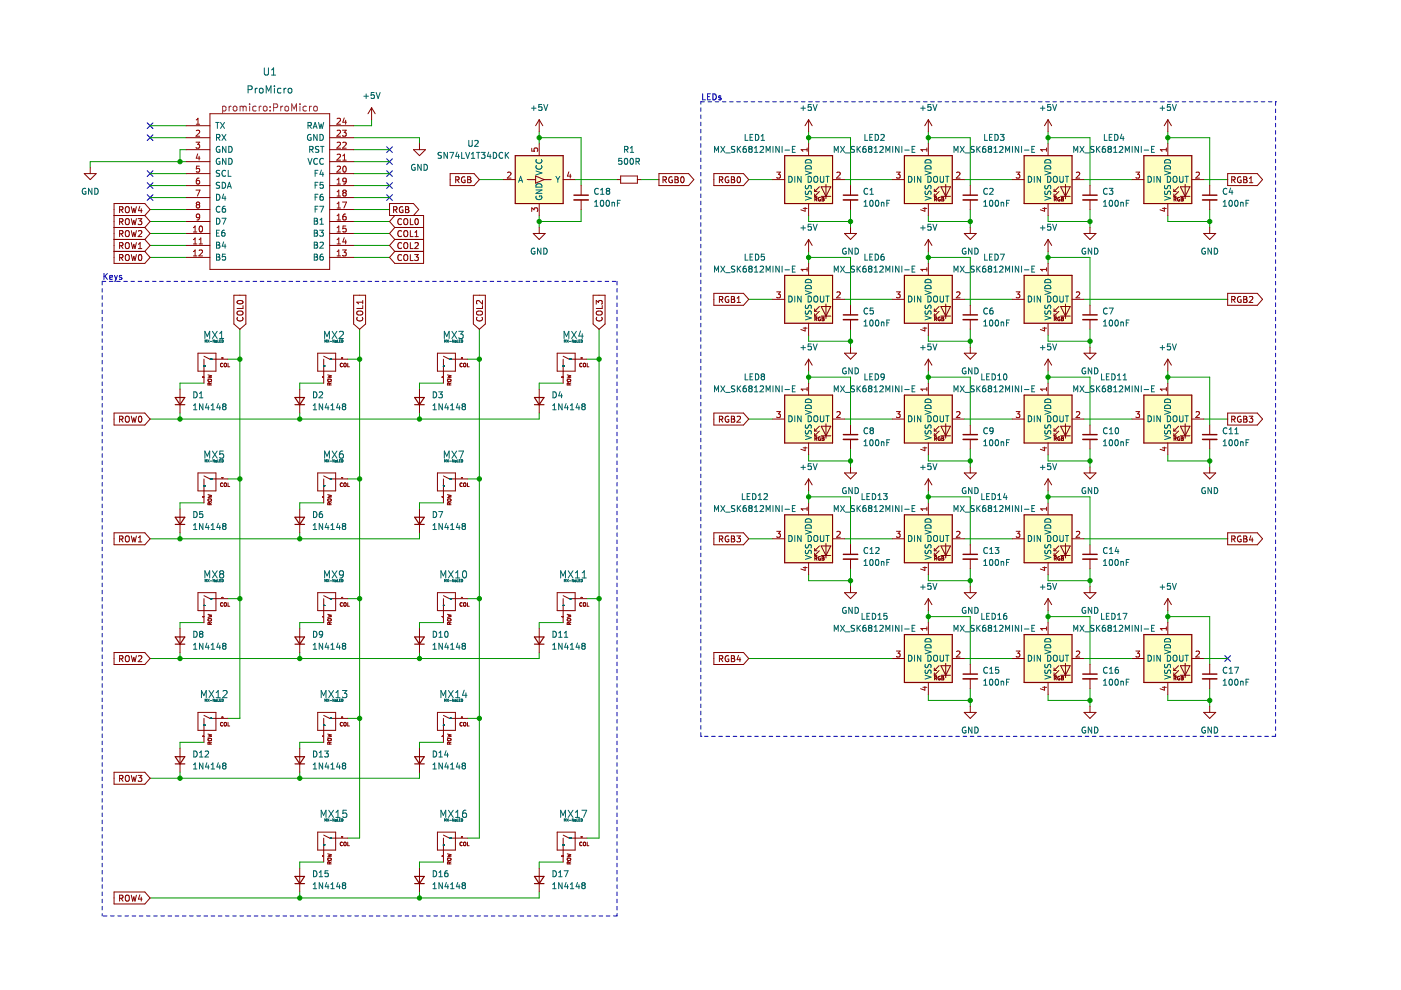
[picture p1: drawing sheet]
<svg xmlns="http://www.w3.org/2000/svg" width="297mm" height="210mm" viewBox="0 0 297 210" stroke-linecap="round" stroke-linejoin="round" font-family="sans-serif">
<path d="M.1 0h297v209.9h-297z" fill-rule="evenodd" fill="#fff" stroke="#fff" stroke-width=".21"/>
<g fill="#ffffc2" stroke="#ffffc2" stroke-width=".25">
<path d="M191.7 33h10.2v10.2h-10.2z" fill-rule="evenodd"/>
<path d="M217.1 33h10.2v10.2h-10.2z" fill-rule="evenodd"/>
<path d="M242.5 33h10.2v10.2h-10.2z" fill-rule="evenodd"/>
<path d="M166.4 33h10.1v10.2h-10.1z" fill-rule="evenodd"/>
<path d="M217.1 109.2h10.2v10.1h-10.2z" fill-rule="evenodd"/>
<path d="M217.1 134.5h10.2v10.2h-10.2z" fill-rule="evenodd"/>
<path d="M242.5 83.8h10.2v10.1h-10.2z" fill-rule="evenodd"/>
<path d="M217.1 83.8h10.2v10.1h-10.2z" fill-rule="evenodd"/>
<path d="M217.1 58.4h10.2v10.1h-10.2z" fill-rule="evenodd"/>
<path d="M191.7 83.8h10.2v10.1h-10.2z" fill-rule="evenodd"/>
<path d="M166.4 58.4h10.1v10.1h-10.1z" fill-rule="evenodd"/>
<path d="M166.4 83.8h10.1v10.1h-10.1z" fill-rule="evenodd"/>
<path d="M191.7 58.4h10.2v10.1h-10.2z" fill-rule="evenodd"/>
<path d="M242.5 134.5h10.2v10.2h-10.2z" fill-rule="evenodd"/>
<path d="M191.7 134.5h10.2v10.2h-10.2z" fill-rule="evenodd"/>
<path d="M191.7 109.2h10.2v10.1h-10.2z" fill-rule="evenodd"/>
<path d="M166.4 109.2h10.1v10.1h-10.1z" fill-rule="evenodd"/>
<path d="M109.2 33h10.2v10.2h-10.2z" fill-rule="evenodd"/>
</g>
<g fill="none" stroke="#000084" stroke-width=".21">
<path d="M31.2 26l1.2 1.3M31.2 28.6l1.2 1.2M31.2 36.2l1.2 1.2M31.2 38.7l1.2 1.3M32.4 26l-1.2 1.3M32.4 28.6l-1.2 1.2M32.4 36.2l-1.2 1.2M32.4 38.7l-1.2 1.3M82 31.1l1.2 1.2M82 33.7l1.2 1.2M82 36.2l1.2 1.2M82 38.7l1.2 1.3"/>
<path d="M83.2 31.1l-1.2 1.2M83.2 33.7l-1.2 1.2M83.2 36.2l-1.2 1.2M83.2 38.7l-1.2 1.3M31.2 41.3l1.2 1.2M32.4 41.3l-1.2 1.2M82 41.3l1.2 1.2M83.2 41.3l-1.2 1.2M259.7 139l1.2 1.2M260.9 139l-1.2 1.2"/>
</g>
<g fill="none" stroke="#0000c2" stroke-width=".21">
<path d="M149 19.9v1.3h.6M150.6 19.9h-.6v1.3h.6M151.2 19.9a.64 .64 0 0 1 .7 .6 .64 .64 0 0 1-.7 .7zM148.6 22.8v.8M148.6 24.4v.7M148.6 25.9v.8M148.6 27.4v.8M148.6 28.9v.8M148.6 30.5v.7M148.6 32v.7M148.6 33.5v.8M148.6 35v.8"/>
<path d="M148.6 36.6v.7M148.6 38.1v.7M148.6 39.6v.8M149.4 21.6h-.8v.5M150 20.5h.4M150.1 21.6h.8M151.6 21.6h.8M152.8 20.4l-.3-.1-.1 .2v.2l.4 .1v.3h-.4M153.2 21.6h.7M154.7 21.6h.7M156.2 21.6h.8M157.7 21.6h.8"/>
<path d="M159.3 21.6h.7M160.8 21.6h.7M162.3 21.6h.8M163.8 21.6h.8M165.3 21.6h.8M166.9 21.6h.7M168.4 21.6h.8M169.9 21.6h.8M171.4 21.6h.8M173 21.6h.7M174.5 21.6h.7M176 21.6h.8"/>
<path d="M177.5 21.6h.8M179.1 21.6h.7M180.6 21.6h.7M182.1 21.6h.8M183.6 21.6h.8M185.1 21.6h.8M186.7 21.6h.7M188.2 21.6h.8M189.7 21.6h.8M191.2 21.6h.8M192.8 21.6h.7M194.3 21.6h.7"/>
<path d="M195.8 21.6h.8M197.3 21.6h.8M198.9 21.6h.7M200.4 21.6h.7M201.9 21.6h.8M203.4 21.6h.8M205 21.6h.7M206.5 21.6h.7M208 21.6h.8M209.5 21.6h.8M211 21.6h.8M212.6 21.6h.7"/>
<path d="M214.1 21.6h.8M215.6 21.6h.8M217.1 21.6h.8M218.7 21.6h.7M220.2 21.6h.7M221.7 21.6h.8M223.2 21.6h.8M224.8 21.6h.7M226.3 21.6h.7M227.8 21.6h.8M229.3 21.6h.8M230.8 21.6h.8"/>
<path d="M232.4 21.6h.7M233.9 21.6h.8M235.4 21.6h.8M236.9 21.6h.8M238.5 21.6h.7M240 21.6h.7M241.5 21.6h.8M243 21.6h.8M244.6 21.6h.7M246.1 21.6h.7M247.6 21.6h.8M249.1 21.6h.8"/>
<path d="M250.6 21.6h.8M252.2 21.6h.7M253.7 21.6h.8M255.2 21.6h.8M256.7 21.6h.8M258.3 21.6h.7M259.8 21.6h.7M261.3 21.6h.8M262.8 21.6h.8M264.4 21.6h.7M265.9 21.6h.7M267.4 21.6h.8"/>
<path d="M268.9 21.6h.8M270.4 21.6h.1M270.4 21.6v.7M270.4 23.1v.8M270.4 24.6v.8M270.4 26.1v.8M270.4 27.7v.7M270.4 29.2v.8M270.4 30.7v.8M270.4 32.2v.8M270.4 33.8v.7M270.4 35.3v.7"/>
<path d="M270.4 36.8v.8M270.4 38.3v.8M270.4 39.9v.7M22 58v1.2M22.2 58.5l.6 .7M22.4 59.7h-.7v.7M22.8 58l-.8 .7M23.2 59.7h.8M23.3 58.8l.6-.1-.1-.2-.4-.1-.1 .2v.6h.5M24.3 58.4l.3 .8M24.6 59.2l-.3 .5M24.7 59.7h.8"/>
<path d="M24.9 58.4l-.3 .8M25.8 58.5l-.3-.1-.2 .2 .1 .2 .4 .1v.3h-.5M26.2 59.7h.8M27.8 59.7h.7M29.3 59.7h.7M30.8 59.7h.8M32.3 59.7h.8M33.9 59.7h.7M35.4 59.7h.7M36.9 59.7h.8M38.4 59.7h.8M39.9 59.7h.8"/>
<path d="M41.5 59.7h.7M43 59.7h.8M44.5 59.7h.8M46 59.7h.8M47.6 59.7h.7M49.1 59.7h.7M50.6 59.7h.8M52.1 59.7h.8M53.7 59.7h.7M55.2 59.7h.7M56.7 59.7h.8M58.2 59.7h.8"/>
<path d="M59.7 59.7h.8M61.3 59.7h.7M62.8 59.7h.8M64.3 59.7h.8M65.8 59.7h.8M67.4 59.7h.7M68.9 59.7h.7M70.4 59.7h.8M71.9 59.7h.8M73.5 59.7h.7M75 59.7h.7M76.5 59.7h.8"/>
<path d="M78 59.7h.8M79.5 59.7h.8M81.1 59.7h.7M82.6 59.7h.8M84.1 59.7h.8M85.6 59.7h.8M87.2 59.7h.7M88.7 59.7h.7M90.2 59.7h.8M91.7 59.7h.8M93.3 59.7h.7M94.8 59.7h.7"/>
<path d="M96.3 59.7h.8M97.8 59.7h.8M99.3 59.7h.8M100.9 59.7h.7M102.4 59.7h.8M103.9 59.7h.8M105.4 59.7h.8M107 59.7h.7M108.5 59.7h.7M110 59.7h.8M111.5 59.7h.8M113.1 59.7h.7"/>
<path d="M114.6 59.7h.7M116.1 59.7h.8M117.6 59.7h.8M119.1 59.7h.8M120.7 59.7h.7M122.2 59.7h.8M123.7 59.7h.8M125.2 59.7h.8M126.8 59.7h.7M128.3 59.7h.7M129.8 59.7h.8M130.8 59.7v.7"/>
<path d="M148.6 41.1v.8M148.6 42.6v.8M148.6 44.2v.7M148.6 45.7v.8M148.6 47.2v.8M148.6 48.7v.8M148.6 50.3v.7M148.6 51.8v.7M148.6 53.3v.8M148.6 54.8v.8M148.6 56.4v.7M148.6 57.9v.7"/>
<path d="M148.6 59.4v.8M270.4 41.4v.7M270.4 42.9v.8M270.4 44.4v.8M270.4 45.9v.8M270.4 47.5v.7M270.4 49v.8M270.4 50.5v.8M270.4 52v.8M270.4 53.6v.7M270.4 55.1v.7M270.4 56.6v.8"/>
<path d="M270.4 58.1v.8M270.4 59.7v.7M21.7 61.2v.7M21.7 62.7v.8M21.7 64.2v.8M21.7 65.7v.8M21.7 67.3v.7M21.7 68.8v.8M21.7 70.3v.8M21.7 71.8v.8M21.7 73.4v.7M21.7 74.9v.7"/>
<path d="M21.7 76.4v.8M21.7 77.9v.8M21.7 79.5v.7M130.8 61.2v.7M130.8 62.7v.8M130.8 64.2v.8M130.8 65.7v.8M130.8 67.3v.7M130.8 68.8v.8M130.8 70.3v.8M130.8 71.8v.8M130.8 73.4v.7"/>
<path d="M130.8 74.9v.7M130.8 76.4v.8M130.8 77.9v.8M130.8 79.5v.7M148.6 60.9v.8M148.6 62.4v.8M148.6 64v.7M148.6 65.5v.8M148.6 67v.8M148.6 68.5v.8M148.6 70.1v.7M148.6 71.6v.7"/>
<path d="M148.6 73.1v.8M148.6 74.6v.8M148.6 76.2v.7M148.6 77.7v.7M148.6 79.2v.8M270.4 61.2v.7M270.4 62.7v.8M270.4 64.2v.8M270.4 65.7v.8M270.4 67.3v.7M270.4 68.8v.8M270.4 70.3v.8"/>
<path d="M270.4 71.8v.8M270.4 73.4v.7M270.4 74.9v.7M270.4 76.4v.8M270.4 77.9v.8M270.4 79.5v.7M21.7 81v.7M21.7 82.5v.8M21.7 84v.8M21.7 85.5v.8M21.7 87.1v.7M21.7 88.6v.8"/>
<path d="M21.7 90.1v.8M21.7 91.6v.8M21.7 93.2v.7M21.7 94.7v.8M21.7 96.2v.8M21.7 97.7v.8M21.7 99.3v.7M130.8 81v.7M130.8 82.5v.8M130.8 84v.8M130.8 85.5v.8M130.8 87.1v.7"/>
<path d="M130.8 88.6v.8M130.8 90.1v.8M130.8 91.6v.8M130.8 93.2v.7M130.8 94.7v.8M130.8 96.2v.8M130.8 97.7v.8M130.8 99.3v.7M148.6 80.7v.8M148.6 82.2v.8M148.6 83.8v.7M148.6 85.3v.8"/>
<path d="M148.6 86.8v.8M148.6 88.3v.8M148.6 89.9v.7M148.6 91.4v.7M148.6 92.9v.8M148.6 94.4v.8M148.6 96v.7M148.6 97.5v.7M148.6 99v.8M270.4 81v.7M270.4 82.5v.8M270.4 84v.8"/>
<path d="M270.4 85.5v.8M270.4 87.1v.7M270.4 88.6v.8M270.4 90.1v.8M270.4 91.6v.8M270.4 93.2v.7M270.4 94.7v.8M270.4 96.2v.8M270.4 97.7v.8M270.4 99.3v.7M21.7 100.8v.7M21.7 102.3v.8"/>
<path d="M21.7 103.8v.8M21.7 105.4v.7M21.7 106.9v.7M21.7 108.4v.8M21.7 109.9v.8M21.7 111.4v.8M21.7 113v.7M21.7 114.5v.8M21.7 116v.8M21.7 117.5v.8M21.7 119.1v.7M130.8 100.8v.7"/>
<path d="M130.8 102.3v.8M130.8 103.8v.8M130.8 105.4v.7M130.8 106.9v.7M130.8 108.4v.8M130.8 109.9v.8M130.8 111.4v.8M130.8 113v.7M130.8 114.5v.8M130.8 116v.8M130.8 117.5v.8M130.8 119.1v.7"/>
<path d="M148.6 100.5v.8M148.6 102.1v.7M148.6 103.6v.7M148.6 105.1v.8M148.6 106.6v.8M148.6 108.1v.8M148.6 109.7v.7M148.6 111.2v.8M148.6 112.7v.8M148.6 114.2v.8M148.6 115.8v.7M148.6 117.3v.7"/>
<path d="M148.6 118.8v.8M270.4 100.8v.7M270.4 102.3v.8M270.4 103.8v.8M270.4 105.4v.7M270.4 106.9v.7M270.4 108.4v.8M270.4 109.9v.8M270.4 111.4v.8M270.4 113v.7M270.4 114.5v.8M270.4 116v.8"/>
<path d="M270.4 117.5v.8M270.4 119.1v.7M21.7 120.6v.7M21.7 122.1v.8M21.7 123.6v.8M21.7 125.2v.7M21.7 126.7v.7M21.7 128.2v.8M21.7 129.7v.8M21.7 131.2v.8M21.7 132.8v.7M21.7 134.3v.8"/>
<path d="M21.7 135.8v.8M21.7 137.3v.8M21.7 138.9v.7M130.8 120.6v.7M130.8 122.1v.8M130.8 123.6v.8M130.8 125.2v.7M130.8 126.7v.7M130.8 128.2v.8M130.8 129.7v.8M130.8 131.2v.8M130.8 132.8v.7"/>
<path d="M130.8 134.3v.8M130.8 135.8v.8M130.8 137.3v.8M130.8 138.9v.7M148.6 120.3v.8M148.6 121.9v.7M148.6 123.4v.7M148.6 124.9v.8M148.6 126.4v.8M148.6 127.9v.8M148.6 129.5v.7M148.6 131v.8"/>
<path d="M148.6 132.5v.8M148.6 134v.8M148.6 135.6v.7M148.6 137.1v.7M148.6 138.6v.8M270.4 120.6v.7M270.4 122.1v.8M270.4 123.6v.8M270.4 125.2v.7M270.4 126.7v.7M270.4 128.2v.8M270.4 129.7v.8"/>
<path d="M270.4 131.2v.8M270.4 132.8v.7M270.4 134.3v.8M270.4 135.8v.8M270.4 137.3v.8M270.4 138.9v.7M21.7 140.4v.7M21.7 141.9v.8M21.7 143.4v.8M21.7 145v.7M21.7 146.5v.7M21.7 148v.8"/>
<path d="M21.7 149.5v.8M21.7 151v.8M21.7 152.6v.7M21.7 154.1v.8M21.7 155.6v.8M21.7 157.1v.8M21.7 158.7v.7M130.8 140.4v.7M130.8 141.9v.8M130.8 143.4v.8M130.8 145v.7M130.8 146.5v.7"/>
<path d="M130.8 148v.8M130.8 149.5v.8M130.8 151v.8M130.8 152.6v.7M130.8 154.1v.8M130.8 155.6v.8M130.8 157.1v.8M130.8 158.7v.7M148.6 156.1h.1M148.6 140.1v.8M148.6 141.7v.7M148.6 143.2v.7"/>
<path d="M148.6 144.7v.8M148.6 146.2v.8M148.6 147.7v.8M148.6 149.3v.7M148.6 150.8v.8M148.6 152.3v.8M148.6 153.8v.8M148.6 155.4v.7M149.4 156.1h.7M150.9 156.1h.7M152.4 156.1h.8M153.9 156.1h.8"/>
<path d="M155.4 156.1h.8M157 156.1h.7M158.5 156.1h.8M160 156.1h.8M161.5 156.1h.8M163.1 156.1h.7M164.6 156.1h.7M166.1 156.1h.8M167.6 156.1h.8M169.2 156.1h.7M170.7 156.1h.7M172.2 156.1h.8"/>
<path d="M173.7 156.1h.8M175.2 156.1h.8M176.8 156.1h.7M178.3 156.1h.8M179.8 156.1h.8M181.3 156.1h.8M182.9 156.1h.7M184.4 156.1h.7M185.9 156.1h.8M187.4 156.1h.8M189 156.1h.7M190.5 156.1h.7"/>
<path d="M192 156.1h.8M193.5 156.1h.8M195 156.1h.8M196.6 156.1h.7M198.1 156.1h.8M199.6 156.1h.8M201.1 156.1h.8M202.7 156.1h.7M204.2 156.1h.8M205.7 156.1h.8M207.2 156.1h.8M208.8 156.1h.7"/>
<path d="M210.3 156.1h.7M211.8 156.1h.8M213.3 156.1h.8M214.9 156.1h.7M216.4 156.1h.7M217.9 156.1h.8M219.4 156.1h.8M220.9 156.1h.8M222.5 156.1h.7M224 156.1h.8M225.5 156.1h.8M227 156.1h.8"/>
<path d="M228.6 156.1h.7M230.1 156.1h.7M231.6 156.1h.8M233.1 156.1h.8M234.7 156.1h.7M236.2 156.1h.7M237.7 156.1h.8M239.2 156.1h.8M240.7 156.1h.8M242.3 156.1h.7M243.8 156.1h.8M245.3 156.1h.8"/>
<path d="M246.8 156.1h.8M248.4 156.1h.7M249.9 156.1h.7M251.4 156.1h.8M252.9 156.1h.8M254.5 156.1h.7M256 156.1h.7M257.5 156.1h.8M259 156.1h.8M260.5 156.1h.8M262.1 156.1h.7M263.6 156.1h.8"/>
<path d="M265.1 156.1h.8M266.6 156.1h.8M268.2 156.1h.7M270.4 140.4v.7M270.4 141.9v.8M270.4 143.4v.8M270.4 145v.7M270.4 146.5v.7M270.4 148v.8M270.4 149.5v.8M270.4 151v.8M270.4 152.6v.7"/>
<path d="M270.4 154.1v.8M270.4 155.6v.5h-.7M21.7 160.2v.7M21.7 161.7v.8M21.7 163.2v.8M21.7 164.8v.7M21.7 166.3v.7M21.7 167.8v.8M21.7 169.3v.8M21.7 170.8v.8M21.7 172.4v.7M21.7 173.9v.8"/>
<path d="M21.7 175.4v.8M21.7 176.9v.8M21.7 178.5v.7M21.7 180v.7M130.8 160.2v.7M130.8 161.7v.8M130.8 163.2v.8M130.8 164.8v.7M130.8 166.3v.7M130.8 167.8v.8M130.8 169.3v.8M130.8 170.8v.8"/>
<path d="M130.8 172.4v.7M130.8 173.9v.8M130.8 175.4v.8M130.8 176.9v.8M130.8 178.5v.7M130.8 180v.7M21.7 181.5v.8M21.7 183v.8M21.7 184.6v.7M21.7 186.1v.7M21.7 187.6v.8M21.7 189.1v.8"/>
<path d="M21.7 190.6v.8M21.7 192.2v.7M21.7 193.7v.5M21.9 194.2h.8M23.4 194.2h.8M25 194.2h.7M26.5 194.2h.8M28 194.2h.8M29.5 194.2h.8M31.1 194.2h.7M32.6 194.2h.7M34.1 194.2h.8"/>
<path d="M35.6 194.2h.8M37.2 194.2h.7M38.7 194.2h.7M40.2 194.2h.8M41.7 194.2h.8M43.2 194.2h.8M44.8 194.2h.7M46.3 194.2h.8M47.8 194.2h.8M49.3 194.2h.8M50.9 194.2h.7M52.4 194.2h.7"/>
<path d="M53.9 194.2h.8M55.4 194.2h.8M57 194.2h.7M58.5 194.2h.7M60 194.2h.8M61.5 194.2h.8M63 194.2h.8M64.6 194.2h.7M66.1 194.2h.8M67.6 194.2h.8M69.1 194.2h.8M70.7 194.2h.7"/>
<path d="M72.2 194.2h.7M73.7 194.2h.8M75.2 194.2h.8M76.8 194.2h.7M78.3 194.2h.7M79.8 194.2h.8M81.3 194.2h.8M82.8 194.2h.8M84.4 194.2h.7M85.9 194.2h.8M87.4 194.2h.8M88.9 194.2h.8"/>
<path d="M90.5 194.2h.7M92 194.2h.7M93.5 194.2h.8M95 194.2h.8M96.6 194.2h.7M98.1 194.2h.7M99.6 194.2h.8M101.1 194.2h.8M102.6 194.2h.8M104.2 194.2h.7M105.7 194.2h.8M107.2 194.2h.8"/>
<path d="M108.7 194.2h.8M110.3 194.2h.7M111.8 194.2h.7M113.3 194.2h.8M114.8 194.2h.8M116.4 194.2h.7M117.9 194.2h.7M119.4 194.2h.8M120.9 194.2h.8M122.4 194.2h.8M124 194.2h.7M125.5 194.2h.8"/>
<path d="M127 194.2h.8M128.5 194.2h.8M130.8 193.7v.5h-.7M130.8 181.5v.8M130.8 183v.8M130.8 184.6v.7M130.8 186.1v.7M130.8 187.6v.8M130.8 189.1v.8M130.8 190.6v.8M130.8 192.2v.7"/>
</g>
<g fill="none" stroke="#009600" stroke-width=".21">
<path d="M31.8 29.2h7.6M31.8 39.3h7.6M31.8 26.7h7.6M31.8 36.8h7.6M39.4 31.7h-1.2v2.6M39.4 34.3h-20.3v1.2M75 29.2h13.9v1.3M75 34.3h7.6M75 39.3h7.6M75 31.7h7.6M75 36.8h7.6M78.8 25.4v1.3h-3.8"/>
<path d="M101.6 38.1h5.1M114.3 27.9v2.6M114.3 29.2h8.9v10.1M121.9 38.1h8.9M135.9 38.1h3.8M158.7 38.1h5.1M171.4 29.2h8.9v10.1M171.4 27.9v2.6M179.1 38.1h10.1M196.8 29.2h8.9v10.1M196.8 27.9v2.6M204.4 38.1h10.2"/>
<path d="M222.2 29.2h8.9v10.1M222.2 27.9v2.6M229.8 38.1h10.2M247.6 29.2h8.9v10.1M247.6 27.9v2.6M255.2 38.1h5.1M31.8 54.6h7.6M31.8 47h7.6M31.8 44.4h7.6M31.8 49.5h7.6M31.8 41.9h7.6M31.8 52h7.6"/>
<path d="M75 54.6h7.6M75 47h7.6M75 44.4h7.6M75 49.5h7.6M75 41.9h7.6M75 52h7.6M114.3 45.7v2.5M123.2 44.4v2.6h-8.9M171.4 54.6h8.9v10.1M171.4 45.7v1.3h8.9M171.4 53.3v2.5M180.3 44.4v3.8"/>
<path d="M196.8 54.6h8.9v10.1M196.8 45.7v1.3h8.9M196.8 53.3v2.5M205.7 44.4v3.8M222.2 54.6h8.9v10.1M222.2 45.7v1.3h8.9M222.2 53.3v2.5M231.1 44.4v3.8M247.6 45.7v1.3h8.9M256.5 44.4v3.8M48.3 76.2h2.6M50.9 69.8v82.5h-2.6"/>
<path d="M73.7 76.2h2.5M76.2 69.8v107.9h-2.5M99.1 76.2h2.5M101.6 69.8v107.9h-2.5M124.5 76.2h2.5M127 69.8v107.9h-2.5M158.7 63.5h5.1M171.4 80h8.9v10.1M171.4 71.1v1.2h8.9M171.4 78.7v2.5M179.1 63.5h10.1M180.3 69.8v3.8"/>
<path d="M196.8 80h8.9v10.1M196.8 71.1v1.2h8.9M196.8 78.7v2.5M204.4 63.5h10.2M205.7 69.8v3.8M222.2 71.1v1.2h8.9M222.2 78.7v2.5M222.2 80h8.9v10.1M229.8 63.5h30.5M231.1 69.8v3.8M247.6 78.7v2.5M247.6 80h8.9v10.1"/>
<path d="M38.2 87.6v1.2M43.2 81.2h-5v1.3M63.6 87.6v1.2M68.6 81.2h-5v1.3M88.9 87.6v1.2M94 81.2h-5.1v1.3M114.3 87.6v1.2h-82.5M119.4 81.2h-5.1v1.3M158.7 88.8h5.1M171.4 96.5v1.2h8.9M179.1 88.8h10.1M180.3 95.2v3.8"/>
<path d="M196.8 96.5v1.2h8.9M204.4 88.8h10.2M205.7 95.2v3.8M222.2 96.5v1.2h8.9M229.8 88.8h10.2M231.1 95.2v3.8M247.6 96.5v1.2h8.9M255.2 88.8h5.1M256.5 95.2v3.8M38.2 113v1.2M43.2 106.6h-5v1.3M48.3 101.5h2.6"/>
<path d="M63.6 113v1.2M68.6 106.6h-5v1.3M73.7 101.5h2.5M88.9 113v1.2h-57.1M94 106.6h-5.1v1.3M99.1 101.5h2.5M158.7 114.2h5.1M171.4 105.4h8.9v10.1M171.4 104.1v2.5M179.1 114.2h10.1M196.8 105.4h8.9v10.1M196.8 104.1v2.5"/>
<path d="M204.4 114.2h10.2M222.2 105.4h8.9v10.1M222.2 104.1v2.5M229.8 114.2h30.5M38.2 138.4v1.2M43.2 132h-5v1.3M48.3 126.9h2.6M63.6 138.4v1.2M68.6 132h-5v1.3M73.7 126.9h2.5M88.9 138.4v1.2M94 132h-5.1v1.3"/>
<path d="M99.1 126.9h2.5M114.3 138.4v1.2h-82.5M119.4 132h-5.1v1.3M124.5 126.9h2.5M158.7 139.6h30.5M171.4 121.9v1.2h8.9M180.3 120.6v3.8M196.8 130.7h8.9v10.2M196.8 121.9v1.2h8.9M196.8 129.5v2.5M204.4 139.6h10.2M205.7 120.6v3.8"/>
<path d="M222.2 121.9v1.2h8.9M222.2 129.5v2.5M222.2 130.7h8.9v10.2M229.8 139.6h10.2M231.1 120.6v3.8M247.6 130.7h8.9v10.2M247.6 129.5v2.5M255.2 139.6h5.1M43.2 157.4h-5v1.3M68.6 157.4h-5v1.3M73.7 152.3h2.5M94 157.4h-5.1v1.3"/>
<path d="M99.1 152.3h2.5M196.8 147.2v1.3h8.9M205.7 146v3.8M222.2 147.2v1.3h8.9M231.1 146v3.8M247.6 147.2v1.3h8.9M256.5 146v3.8M38.2 163.7v1.3M63.6 163.7v1.3M88.9 163.7v1.3h-57.1M63.6 189.1v1.3M68.6 182.8h-5v1.2"/>
<path d="M88.9 189.1v1.3M94 182.8h-5.1v1.2M114.3 189.1v1.3h-82.5M119.4 182.8h-5.1v1.2"/>
</g>
<g fill="none" stroke="#840000" stroke-width=".21">
<path d="M17.9 36.8h2.5l-1.3 1.3zM19.1 35.5v1.3M39.4 39.3h5.1M39.4 36.8h5.1M39.4 31.7h5.1M39.4 26.7h5.1M39.4 29.2h5.1M39.4 34.3h5.1M44.5 24.1h25.4v33h-25.4zM69.9 39.3h5.1M69.9 36.8h5.1M69.9 31.7h5.1"/>
<path d="M69.9 26.7h5.1M69.9 29.2h5.1M69.9 34.3h5.1M78.8 22.8l-.8 1.3M78.8 22.8v2.6M78.8 22.8l.7 1.3M87.7 31.7h2.5l-1.3 1.3zM88.9 30.5v1.2M95.4 36.8h5.1l1.1 1.3-1.1 1.2h-5.1zM96.6 38.1h.6l.1-.5-.7-.1v1.2M96.9 38.1l.4 .6M98.6 37.5a.58 .58 0 0 0-.8 .6 .58 .58 0 0 0 .8 .5v-.4h-.2"/>
<path d="M99.2 37.5h.4l.2 .2-.2 .4 .2 .1 .1 .3-.3 .2h-.4zM99.2 38.1h.4M106.7 38.1h2.5M111.8 38.1h1.8M113.6 37.3l1.7 .8-1.7 .7zM114.3 25.4v2.5M114.3 30.5v2.5M114.3 25.4l-.7 1.3M114.3 25.4l.8 1.3M115.3 38.1h1.6M119.4 38.1h2.5M123.2 39.3v2.1"/>
<path d="M130.8 38.1h.8M131.6 37.3h3.5v1.5h-3.5zM135.1 38.1h.8M139.7 36.8h6.3l1.1 1.3-1.1 1.2h-6.3zM140.6 38.1h.6v-.5l-.6-.1v1.2M140.9 38.1l.4 .6M142.5 37.5a.58 .58 0 0 0-.7 .6 .58 .58 0 0 0 .8 .5v-.4h-.3M143.1 37.5h.4l.3 .2-.3 .4 .3 .1v.3l-.2 .2h-.5zM143.1 38.1h.4M144.4 37.6l.2-.1a.68 .68 0 0 1 .5 .6 .68 .68 0 0 1-.5 .6l-.3-.4zM151.4 36.8h6.2l1.1 1.3-1.1 1.2h-6.2zM152.5 38.1h.6l.1-.5-.7-.1v1.2"/>
<path d="M152.8 38.1l.5 .6M154.5 37.5a.58 .58 0 0 0-.8 .6 .58 .58 0 0 0 .8 .5v-.4h-.2M155.1 37.5h.4l.2 .2-.2 .4 .2 .1 .1 .3-.3 .2h-.4zM155.1 38.1h.4M156.4 37.6l.2-.1a.68 .68 0 0 1 .4 .6 .68 .68 0 0 1-.4 .6l-.3-.4zM163.8 38.1h2.6M171.4 25.4v2.5M171.4 30.5v2.5M171.4 25.4l-.7 1.3M171.4 25.4l.8 1.3M173.7 39.6l-1 1M174.1 39.6h2l-1 2z"/>
<path d="M175.1 39.1v3M176.5 38.1h2.6M180.3 39.3v2.1M189.2 38.1h2.5M196.8 25.4v2.5M196.8 30.5v2.5M196.8 25.4l-.7 1.3M196.8 25.4l.8 1.3M199.1 39.6l-1 1M199.5 39.6h2l-1 2zM200.5 39.1v3M201.9 38.1h2.5"/>
<path d="M205.7 39.3v2.1M214.6 38.1h2.5M222.2 25.4l-.7 1.3M222.2 25.4v2.5M222.2 30.5v2.5M222.2 25.4l.8 1.3M224.5 39.6l-1 1M224.9 39.6h2l-1 2zM225.9 39.1v3M227.3 38.1h2.5M231.1 39.3v2.1M240 38.1h2.5"/>
<path d="M247.6 25.4v2.5M247.6 30.5v2.5M247.6 25.4l-.8 1.3M247.6 25.4l.8 1.3M249.9 39.6l-1 1M250.3 39.6h2l-1 2zM251.3 39.1v3M252.7 38.1h2.5M256.5 39.3v2.1M260.3 36.8h6.3l1.1 1.3-1.1 1.2h-6.3zM261.1 38.1h.7v-.5l-.7-.1v1.2M261.5 38.1l.4 .6"/>
<path d="M263.1 37.5a.58 .58 0 0 0-.8 .6 .58 .58 0 0 0 .8 .5v-.4h-.2M263.7 37.5h.4l.3 .2-.3 .4 .3 .1v.3l-.2 .2h-.5zM263.7 38.1h.4M264.9 38.7h.7M264.9 37.8l.4-.3v1.2M24.2 45.7h6.5M24.2 48.2h6.5M24.2 50.8h6.5M24.2 53.3h6.5M25.4 44.5l.6-.1v-.5l-.6-.1v1.3M25.4 47h.6v-.5l-.6-.1v1.2M25.4 49.6l.6-.1v-.5l-.6-.1v1.3"/>
<path d="M25.4 52.1l.6-.1v-.4l-.6-.2v1.3M25.4 54.6h.6v-.5l-.6-.1v1.2M25.7 52.1l.4 .6M25.7 47l.4 .6M25.7 44.5l.4 .6M25.7 49.6l.4 .6M25.7 54.6l.4 .6M26.6 44l.3-.2a.43 .43 0 0 1 .5 .4v.5a.42 .42 0 0 1-.4 .4 .42 .42 0 0 1-.4-.4zM26.6 46.5l.3-.1a.43 .43 0 0 1 .5 .4v.4a.42 .42 0 0 1-.4 .4 .42 .42 0 0 1-.4-.4zM26.6 49.1l.3-.2a.43 .43 0 0 1 .5 .4v.4a.42 .42 0 0 1-.4 .5 .42 .42 0 0 1-.4-.5zM26.6 51.6l.3-.2a.43 .43 0 0 1 .5 .5v.4a.42 .42 0 0 1-.4 .4 .42 .42 0 0 1-.4-.4zM26.6 54.2l.3-.2a.43 .43 0 0 1 .5 .4v.4a.42 .42 0 0 1-.4 .5 .42 .42 0 0 1-.4-.5z"/>
<path d="M27.8 51.4l.3 1.3 .3-.9 .2 .9 .3-1.3M27.8 46.4l.3 1.2 .3-.9 .2 .9 .3-1.2M27.8 43.8l.3 1.3 .3-.9 .2 .9 .3-1.3M27.8 48.9l.3 1.3 .3-.9 .2 .9 .3-1.3M27.8 54l.3 1.2 .3-.9 .2 .9 .3-1.2M29.3 46.4h.8l-.5 .4 .4 .2v.5l-.2 .1-.5-.1M29.3 49l.5-.1 .3 .4-.8 .9h.8M29.3 51.8l.4-.4v1.3M29.3 52.7h.8M29.5 54.1l.1-.1a.68 .68 0 0 1 .5 .6 .68 .68 0 0 1-.5 .6l-.3-.4zM29.6 43.8l-.3 .9h.8M30 44.2v.9"/>
<path d="M30.7 45.7l1.1-1.3-1.1-1.2h-6.5v12.6h6.5l1.1-1.2-1.1-1.3M30.7 50.8l1.1 1.2-1.1 1.3M30.7 45.7l1.1 1.3-1.1 1.2M30.7 48.2l1.1 1.3-1.1 1.3M39.4 44.4h5.1M39.4 41.9h5.1M39.4 49.5h5.1M39.4 52h5.1M39.4 54.6h5.1M39.4 47h5.1M69.9 44.4h5.1M69.9 41.9h5.1"/>
<path d="M69.9 49.5h5.1M69.9 52h5.1M69.9 54.6h5.1M69.9 47h5.1M83.4 44.5l.7-.1v-.5l-.7-.1v1.3M83.7 45.7l-1.1 1.3 1.1 1.2M83.7 48.2h6.1M83.7 48.2l-1.1 1.3 1.1 1.3M83.7 50.8h6.1M83.7 50.8l-1.1 1.2 1.1 1.3M83.7 53.3h6.1M83.8 44.5l.4 .6"/>
<path d="M85.1 46.5a.56 .56 0 0 0-.8 .5 .56 .56 0 0 0 .8 .5M85.1 49a.56 .56 0 0 0-.8 .5 .56 .56 0 0 0 .8 .5M85.1 51.6a.56 .56 0 0 0-.8 .5 .56 .56 0 0 0 .8 .5M85.1 54.1a.56 .56 0 0 0-.8 .5 .56 .56 0 0 0 .8 .5M85.4 43.9a.58 .58 0 0 0-.8 .6 .58 .58 0 0 0 .8 .5v-.5h-.2M85.7 46.5l.2-.1a.43 .43 0 0 1 .6 .4v.4a.42 .42 0 0 1-.5 .4 .42 .42 0 0 1-.4-.4zM85.7 51.6l.2-.2a.43 .43 0 0 1 .6 .5v.4a.42 .42 0 0 1-.5 .4 .42 .42 0 0 1-.4-.4zM85.7 49.1l.2-.2a.43 .43 0 0 1 .6 .4v.4a.42 .42 0 0 1-.5 .5 .42 .42 0 0 1-.4-.5zM85.7 54.2l.2-.2a.43 .43 0 0 1 .6 .4v.4a.42 .42 0 0 1-.5 .5 .42 .42 0 0 1-.4-.5zM86 43.8h.4l.3 .3-.3 .3 .3 .1v.3l-.2 .3h-.5zM86 44.4h.4M87 46.4v1.2h.6"/>
<path d="M87 48.9v1.3h.6M87 51.4v1.3h.6M87 54v1.2h.6M87.7 45.7l1.1-1.3-1.1-1.2h-5.1v2.5h7.2v10.1h-6.1l-1.1-1.2 1.1-1.3M87.9 54h.8l-.4 .5 .3 .1v.5l-.1 .1-.6-.1M88 51.6l.5-.2 .2 .4-.8 .9h.8M88 50.2h.7M88 49.3l.3-.4v1.3M88.1 46.5l.2-.1a.68 .68 0 0 1 .4 .6 .68 .68 0 0 1-.4 .6l-.3-.5zM113.1 49.5h2.5l-1.3 1.3zM114.3 43.2v2.5M114.3 48.2v1.3"/>
<path d="M123.2 42.4v2M171.4 50.8l-.7 1.2M171.4 43.2v2.5M171.4 50.8v2.5M171.4 55.8v2.6M171.4 50.8l.8 1.2M172.7 41.6h.5M172.7 40.6h.5M172.7 40.1v.5M172.7 41.1v.5M172.8 42.2h.3l.1-.3h-.4v.7M172.9 42.2l.3 .4"/>
<path d="M173.7 40.6l-1 1M173.9 41.9a.35 .35 0 0 0-.4 .3 .35 .35 0 0 0 .5 .3v-.2h-.2M174.1 41.6h2M174.3 41.9l.4 .1-.2 .2 .2 .3-.1 .1h-.3zM174.3 42.2h.2M179.1 49.5h2.5l-1.3 1.3zM180.3 42.4v2M180.3 48.2v1.3M196.8 50.8l-.7 1.2M196.8 43.2v2.5M196.8 50.8v2.5M196.8 55.8v2.6"/>
<path d="M196.8 50.8l.8 1.2M198.1 41.6h.5M198.1 40.6h.5M198.1 40.1v.5M198.1 41.1v.5M198.2 42.2h.3v-.3h-.3v.7M198.3 42.2l.3 .4M199.1 40.6l-1 1M199.3 41.9a.35 .35 0 0 0-.4 .3 .35 .35 0 0 0 .4 .3v-.2h-.1M199.5 41.6h2M199.7 41.9l.4 .1-.2 .2 .2 .3-.1 .1h-.3zM199.7 42.2h.2"/>
<path d="M204.4 49.5h2.6l-1.3 1.3zM205.7 42.4v2M205.7 48.2v1.3M222.2 43.2v2.5M222.2 50.8v2.5M222.2 55.8v2.6M222.2 50.8l-.7 1.2M222.2 50.8l.8 1.2M223.5 41.6h.5M223.5 40.6h.5M223.5 40.1v.5M223.5 41.1v.5"/>
<path d="M223.5 42.2h.4v-.3h-.4v.7M223.7 42.2l.3 .4M224.5 40.6l-1 1M224.7 41.9a.35 .35 0 0 0-.4 .3 .35 .35 0 0 0 .4 .3v-.2h-.1M224.9 41.6h2M225.1 41.9l.4 .1-.2 .2 .2 .3-.2 .1h-.2zM225.1 42.2h.2M229.8 49.5h2.6l-1.3 1.3zM231.1 42.4v2M231.1 48.2v1.3M247.6 43.2v2.5M248.9 41.6h.5"/>
<path d="M248.9 40.6h.5M248.9 40.1v.5M248.9 41.1v.5M248.9 42.2h.4v-.3h-.4v.7M249.1 42.2l.3 .4M249.9 40.6l-1 1M250.1 41.9a.35 .35 0 0 0-.5 .3 .35 .35 0 0 0 .5 .3v-.2h-.1M250.3 41.6h2M250.4 42.2h.3M250.7 42.2l.1-.3h-.4v.7h.4M250.7 42.2l.2 .2-.1 .1M250.8 42.5v.1"/>
<path d="M255.2 49.5h2.6l-1.3 1.3zM256.5 42.4v2M256.5 48.2v1.3M42 74.9h3.8v3.8h-3.8zM43.2 76.2v5M43.2 75.5l1.3 .7h3.8M44.1 79.5l.8 .2-.6 .1 .6 .2-.8 .1M47.2 77.1a.34 .34 0 0 0-.5 .3 .34 .34 0 0 0 .5 .3M47.5 77.1l.2-.1 .3 .1-.1 .6h-.4zM48.3 77v.8h.4M49.6 62.6h2.5v6.1l-1.2 1.1-1.3-1.1zM50.4 67.3a.56 .56 0 0 0 .5 .8 .56 .56 0 0 0 .5-.8"/>
<path d="M50.4 63.8a.61 .61 0 0 1 .7-.2 .61 .61 0 0 1 .4 .7 .75 .75 0 0 1-1.2-.3zM50.4 66l.7-.1a.42 .42 0 0 1 .4 .5 .42 .42 0 0 1-.4 .4h-.4a.43 .43 0 0 1-.4-.3 .43 .43 0 0 1 .1-.5zM51.5 64.8v.6h-1.2M67.4 74.9h3.8v3.8h-3.8zM68.6 76.2v5M68.6 75.5l1.3 .7h3.8M69.5 79.5l.7 .2-.5 .1 .5 .2-.7 .1M72.6 77.1a.34 .34 0 0 0-.5 .3 .34 .34 0 0 0 .5 .3M72.9 77.1l.2-.1 .3 .1-.1 .6h-.4zM73.7 77v.8h.4M75 62.6h2.5v6.1l-1.3 1.1-1.2-1.1zM75.8 67.3a.56 .56 0 0 0 .5 .8 .56 .56 0 0 0 .5-.8"/>
<path d="M75.8 66l.7-.1a.42 .42 0 0 1 .4 .5 .42 .42 0 0 1-.4 .4h-.4a.43 .43 0 0 1-.5-.3 .43 .43 0 0 1 .2-.5zM76.9 64.8v.6h-1.3M76.9 63.7v.7M76.9 64.1h-1.3l.4 .3M92.7 74.9h3.9v3.8h-3.9zM94 76.2v5M94 75.5l1.3 .7h3.8M94.9 79.5l.7 .2-.5 .1 .5 .2-.7 .1M98 77.1a.34 .34 0 0 0-.5 .3 .34 .34 0 0 0 .5 .3M98.3 77.1l.2-.1 .2 .1v.6h-.4zM99.1 77v.8h.4M100.4 62.6h2.5v6.1l-1.3 1.1-1.2-1.1z"/>
<path d="M101.1 67.3a.56 .56 0 0 0 .6 .8 .56 .56 0 0 0 .5-.8M101.2 66l.7-.1a.42 .42 0 0 1 .4 .5 .42 .42 0 0 1-.4 .4h-.5a.43 .43 0 0 1-.4-.3 .43 .43 0 0 1 .2-.5zM102.3 64.8v.6h-1.3M102.3 63.7v.8l-.9-.8-.4 .3 .1 .4M118.1 74.9h3.8v3.8h-3.8zM119.4 76.2v5M119.4 75.5l1.3 .7h3.8M120.3 79.5l.7 .2-.5 .1 .5 .2-.7 .1M123.4 77.1a.34 .34 0 0 0-.5 .3 .34 .34 0 0 0 .5 .3M123.7 77.1l.1-.1 .3 .1v.6h-.4zM124.5 77v.8h.4M125.7 62.6h2.6v6.1l-1.3 1.1-1.3-1.1z"/>
<path d="M126.4 64.5v-.8l.5 .4 .1-.3h.6l.1 .2-.1 .5M126.5 66.1l.8-.2a.42 .42 0 0 1 .4 .5 .42 .42 0 0 1-.4 .4h-.5a.42 .42 0 0 1-.4-.2 .42 .42 0 0 1 .1-.5zM126.5 67.3a.56 .56 0 0 0 .5 .8 .56 .56 0 0 0 .6-.8M127.7 64.8v.6h-1.3M151.4 62.2h6.2l1.1 1.3-1.1 1.2h-6.2zM152.5 63.5h.6l.1-.5-.7-.1v1.2M152.8 63.5l.5 .6M154.5 62.9a.58 .58 0 0 0-.8 .6 .58 .58 0 0 0 .8 .5v-.4h-.2M155.1 62.9h.4l.2 .2-.2 .4 .2 .1 .1 .3-.3 .2h-.4zM155.1 63.5h.4M156.3 64.1h.7M156.3 63.2l.3-.3v1.2"/>
<path d="M163.8 63.5h2.6M171.4 68.5v2.6M171.4 76.2v2.5M171.4 76.2l-.7 1.2M171.4 76.2l.8 1.2M172.7 65.5v.5M172.7 66.5v.5M172.7 67h.5M172.7 66h.5M172.8 67.6h.3l.1-.3-.4-.1v.8M172.9 67.6l.3 .4M173.7 66l-1 1"/>
<path d="M173.7 65l-1 1M173.9 67.3a.35 .35 0 0 0-.4 .3 .35 .35 0 0 0 .5 .3v-.2h-.2M174.1 67h2M174.1 65h2l-1 2zM174.3 67.2l.4 .2-.2 .2 .2 .3-.1 .1h-.3zM174.3 67.6h.2M175.1 64.5v3M176.5 63.5h2.6M179.1 74.9h2.5l-1.3 1.3zM180.3 64.7v2.1M180.3 67.8v2M180.3 73.6v1.3"/>
<path d="M189.2 63.5h2.5M196.8 68.5v2.6M196.8 76.2v2.5M196.8 76.2l-.7 1.2M196.8 76.2l.8 1.2M198.1 65.5v.5M198.1 66.5v.5M198.1 67h.5M198.1 66h.5M198.2 67.6h.3v-.3l-.3-.1v.8M198.3 67.6l.3 .4M199.1 66l-1 1"/>
<path d="M199.1 65l-1 1M199.3 67.3a.35 .35 0 0 0-.4 .3 .35 .35 0 0 0 .4 .3v-.2h-.1M199.5 67h2M199.5 65h2l-1 2zM199.7 67.2l.4 .2-.2 .2 .2 .3-.1 .1h-.3zM199.7 67.6h.2M200.5 64.5v3M201.9 63.5h2.5M204.4 74.9h2.6l-1.3 1.3zM205.7 64.7v2.1M205.7 67.8v2M205.7 73.6v1.3"/>
<path d="M214.6 63.5h2.5M222.2 68.5v2.6M222.2 76.2v2.5M222.2 76.2l-.7 1.2M222.2 76.2l.8 1.2M223.5 65.5v.5M223.5 66.5v.5M223.5 67h.5M223.5 66h.5M223.5 67.6h.4v-.3l-.4-.1v.8M223.7 67.6l.3 .4M224.5 66l-1 1"/>
<path d="M224.5 65l-1 1M224.7 67.3a.35 .35 0 0 0-.4 .3 .35 .35 0 0 0 .4 .3v-.2h-.1M224.9 67h2M224.9 65h2l-1 2zM225.1 67.2l.4 .2-.2 .2 .2 .3-.2 .1h-.2zM225.1 67.6h.2M225.9 64.5v3M227.3 63.5h2.5M229.8 74.9h2.6l-1.3 1.3zM231.1 64.7v2.1M231.1 67.8v2M231.1 73.6v1.3"/>
<path d="M247.6 76.2v2.5M247.6 76.2l-.8 1.2M247.6 76.2l.8 1.2M260.3 62.2h6.3l1.1 1.3-1.1 1.2h-6.3zM261.1 63.5h.7v-.5l-.7-.1v1.2M261.5 63.5l.4 .6M263.1 62.9a.58 .58 0 0 0-.8 .6 .58 .58 0 0 0 .8 .5v-.4h-.2M263.7 62.9h.4l.3 .2-.3 .4 .3 .1v.3l-.2 .2h-.5zM263.7 63.5h.4M264.9 63l.5-.1 .2 .3-.8 .9h.8M24.2 87.6h6.5l1.1 1.2-1.1 1.3h-6.5zM25.4 88.9l.6-.1v-.4l-.6-.2v1.3"/>
<path d="M25.7 88.9l.4 .6M26.6 88.4l.3-.2a.43 .43 0 0 1 .5 .5v.4a.42 .42 0 0 1-.4 .4 .42 .42 0 0 1-.4-.4zM27.8 88.2l.3 1.3 .3-.9 .2 .9 .3-1.3M29.5 88.4l.1-.2a.68 .68 0 0 1 .5 .7 .68 .68 0 0 1-.5 .6l-.3-.5zM38.2 82.5v5.1M44.1 80.5l.6-.1 .2 .3-.3 .2h-.4zM44.5 81.6v-.3l-.3-.1-.1 .4h.8M44.9 81.2l-.4 .2M63.6 82.5v5.1M69.5 80.5l.6-.1 .1 .3-.2 .2h-.4zM69.9 81.6l-.1-.3-.2-.1-.1 .4h.7M70.2 81.2l-.3 .2"/>
<path d="M88.9 82.5v5.1M94.9 80.5l.6-.1 .1 .3-.2 .2h-.4zM95.3 81.6l-.1-.3-.3-.1v.4h.7M95.6 81.2l-.3 .2M114.3 82.5v5.1M120.3 80.5l.6-.1 .1 .3-.2 .2h-.4zM120.7 81.6l-.1-.3-.3-.1v.4h.7M121 81.2l-.3 .2M151.4 87.6h6.2l1.1 1.2-1.1 1.3h-6.2zM152.5 88.9l.6-.1 .1-.4-.7-.2v1.3M152.8 88.9l.5 .6M154.5 88.3a.58 .58 0 0 0-.8 .6 .58 .58 0 0 0 .8 .5v-.4h-.2"/>
<path d="M155.1 88.2h.4l.2 .3-.2 .3 .2 .2 .1 .3-.3 .2h-.4zM155.1 88.8h.4M156.3 88.4l.5-.2 .2 .4-.8 .9h.8M163.8 88.8h2.6M171.4 81.2v2.6M171.4 93.9v2.6M172.7 90.9v.5M172.7 91.9v.5M172.7 92.4h.5M172.7 91.4h.5M172.8 93h.3l.1-.3-.4-.1v.8M172.9 93l.3 .4"/>
<path d="M173.7 91.4l-1 1M173.7 90.4l-1 1M173.9 92.7a.35 .35 0 0 0-.4 .3 .35 .35 0 0 0 .5 .3v-.2h-.2M174.1 92.4h2M174.1 90.4h2l-1 2zM174.3 92.6l.4 .2-.2 .2 .2 .2-.1 .2h-.3zM174.3 93h.2M175.1 89.9v3M176.5 88.8h2.6M180.3 90.1v2M180.3 93.2v2M180.3 99v1.3"/>
<path d="M189.2 88.8h2.5M196.8 81.2v2.6M196.8 93.9v2.6M198.1 90.9v.5M198.1 91.9v.5M198.1 92.4h.5M198.1 91.4h.5M198.2 93h.3v-.3l-.3-.1v.8M198.3 93l.3 .4M199.1 91.4l-1 1M199.1 90.4l-1 1M199.3 92.7a.35 .35 0 0 0-.4 .3 .35 .35 0 0 0 .4 .3v-.2h-.1"/>
<path d="M199.5 90.4h2l-1 2zM199.5 92.4h2M199.7 92.6l.4 .2-.2 .2 .2 .2-.1 .2h-.3zM199.7 93h.2M200.5 89.9v3M201.9 88.8h2.5M205.7 90.1v2M205.7 93.2v2M205.7 99v1.3M214.6 88.8h2.5M222.2 81.2v2.6M222.2 93.9v2.6"/>
<path d="M223.5 90.9v.5M223.5 91.9v.5M223.5 92.4h.5M223.5 91.4h.5M223.5 93h.4v-.3l-.4-.1v.8M223.7 93l.3 .4M224.5 91.4l-1 1M224.5 90.4l-1 1M224.7 92.7a.35 .35 0 0 0-.4 .3 .35 .35 0 0 0 .4 .3v-.2h-.1M224.9 92.4h2M224.9 90.4h2l-1 2zM225.1 92.6l.4 .2-.2 .2 .2 .2-.2 .2h-.2z"/>
<path d="M225.1 93h.2M225.9 89.9v3M227.3 88.8h2.5M231.1 90.1v2M231.1 93.2v2M231.1 99v1.3M240 88.8h2.5M247.6 81.2v2.6M247.6 93.9v2.6M248.9 90.9v.5M248.9 91.9v.5M248.9 92.4h.5"/>
<path d="M248.9 91.4h.5M248.9 93h.4v-.3l-.4-.1v.8M249.1 93l.3 .4M249.9 91.4l-1 1M249.9 90.4l-1 1M250.1 92.7a.35 .35 0 0 0-.5 .3 .35 .35 0 0 0 .5 .3v-.2h-.1M250.3 92.4h2M250.3 90.4h2l-1 2zM250.4 92.6l.4 .2-.1 .2 .2 .2-.2 .2h-.3zM250.4 93h.3M251.3 89.9v3M252.7 88.8h2.5"/>
<path d="M256.5 90.1v2M256.5 93.2v2M256.5 99v1.3M260.3 87.6h6.3l1.1 1.2-1.1 1.3h-6.3zM261.1 88.9l.7-.1v-.4l-.7-.2v1.3M261.5 88.9l.4 .6M263.1 88.3a.58 .58 0 0 0-.8 .6 .58 .58 0 0 0 .8 .5v-.4h-.2M263.7 88.2h.4l.3 .3-.3 .3 .3 .2v.3l-.2 .2h-.5zM263.7 88.8h.4M264.8 88.2h.8l-.4 .5 .4 .1v.6l-.2 .1-.6-.1M24.2 113h6.5l1.1 1.2-1.1 1.3h-6.5zM25.4 114.3l.6-.1v-.4l-.6-.2v1.3"/>
<path d="M25.7 114.3l.4 .6M26.6 113.8l.3-.2a.43 .43 0 0 1 .5 .5v.4a.42 .42 0 0 1-.4 .4 .42 .42 0 0 1-.4-.4zM27.8 113.6l.3 1.3 .3-.9 .2 .9 .3-1.3M29.3 114.9h.8M29.3 114l.4-.4v1.3M38.2 107.9v5.1M42 100.3h3.8v3.8h-3.8zM43.2 100.9l1.3 .6h3.8M43.2 101.5v5.1M44.1 104.9l.8 .2-.6 .1 .6 .1-.8 .2M44.5 107v-.4h-.3l-.1 .4h.8M44.9 106.6l-.4 .2"/>
<path d="M47.2 102.5a.34 .34 0 0 0-.5 .3 .34 .34 0 0 0 .5 .3M47.5 102.5l.2-.1 .3 .1-.1 .6-.4-.1zM48.3 102.4v.8h.4M63.6 107.9v5.1M67.4 100.3h3.8v3.8h-3.8zM68.6 100.9l1.3 .6h3.8M68.6 101.5v5.1M69.5 104.9l.7 .2-.5 .1 .5 .1-.7 .2M69.5 105.9l.6-.1 .1 .3-.2 .2h-.4zM69.9 107l-.1-.4h-.2l-.1 .4h.7M70.2 106.6l-.3 .2M72.6 102.5a.34 .34 0 0 0-.5 .3 .34 .34 0 0 0 .5 .3"/>
<path d="M72.9 102.5l.2-.1 .3 .1-.1 .6-.4-.1zM73.7 102.4v.8h.4M88.9 107.9v5.1M92.7 100.3h3.9v3.8h-3.9zM94 101.5v5.1M94 100.9l1.3 .6h3.8M94.9 104.9l.7 .2-.5 .1 .5 .1-.7 .2M94.9 105.9l.6-.1 .1 .3-.2 .2h-.4zM95.3 107l-.1-.4h-.3v.4h.7M95.6 106.6l-.3 .2M98 102.5a.34 .34 0 0 0-.5 .3 .34 .34 0 0 0 .5 .3M98.3 102.5l.2-.1 .2 .1v.6l-.4-.1z"/>
<path d="M99.1 102.4v.8h.4M151.4 113h6.2l1.1 1.2-1.1 1.3h-6.2zM152.5 114.3l.6-.1 .1-.4-.7-.2v1.3M152.8 114.3l.5 .6M154.5 113.7a.58 .58 0 0 0-.8 .6 .58 .58 0 0 0 .8 .5v-.4h-.2M155.1 113.6h.4l.2 .3-.2 .3 .2 .2 .1 .3-.3 .2h-.4zM155.1 114.2h.4M156.2 113.6h.8l-.4 .5 .3 .1v.6l-.1 .1-.6-.1M163.8 114.2h2.6M171.4 101.5v2.6M171.4 106.6v2.6M171.4 119.3v2.6"/>
<path d="M171.4 101.5l-.7 1.3M171.4 101.5l.8 1.3M172.7 116.3v.5M172.7 117.3v.5M172.7 117.8h.5M172.7 116.8h.5M172.8 118.4h.3l.1-.3-.4-.1v.8M172.9 118.4l.3 .4M173.7 116.8l-1 1M173.7 115.8l-1 1M173.9 118a.35 .35 0 0 0-.4 .4 .35 .35 0 0 0 .5 .3v-.3h-.2M174.1 117.8h2"/>
<path d="M174.1 115.8h2l-1 2zM174.3 118l.4 .2-.2 .2 .2 .2-.1 .2h-.3zM174.3 118.4h.2M175.1 115.3v3M176.5 114.2h2.6M179.1 100.3h2.5l-1.3 1.2zM180.3 115.5v2M180.3 118.6v2M189.2 114.2h2.5M196.8 101.5v2.6M196.8 106.6v2.6M196.8 119.3v2.6"/>
<path d="M196.8 101.5l-.7 1.3M196.8 101.5l.8 1.3M198.1 116.3v.5M198.1 117.3v.5M198.1 117.8h.5M198.1 116.8h.5M198.2 118.4h.3v-.3l-.3-.1v.8M198.3 118.4l.3 .4M199.1 116.8l-1 1M199.1 115.8l-1 1M199.3 118a.35 .35 0 0 0-.4 .4 .35 .35 0 0 0 .4 .3v-.3h-.1M199.5 117.8h2"/>
<path d="M199.5 115.8h2l-1 2zM199.7 118l.4 .2-.2 .2 .2 .2-.1 .2h-.3zM199.7 118.4h.2M200.5 115.3v3M201.9 114.2h2.5M204.4 100.3h2.6l-1.3 1.2zM205.7 115.5v2M205.7 118.6v2M214.6 114.2h2.5M222.2 101.5v2.6M222.2 106.6v2.6M222.2 119.3v2.6"/>
<path d="M222.2 101.5l-.7 1.3M222.2 101.5l.8 1.3M223.5 116.3v.5M223.5 117.3v.5M223.5 117.8h.5M223.5 116.8h.5M223.5 118.4h.4v-.3l-.4-.1v.8M223.7 118.4l.3 .4M224.5 116.8l-1 1M224.5 115.8l-1 1M224.7 118a.35 .35 0 0 0-.4 .4 .35 .35 0 0 0 .4 .3v-.3h-.1M224.9 117.8h2"/>
<path d="M224.9 115.8h2l-1 2zM225.1 118l.4 .2-.2 .2 .2 .2-.2 .2h-.2zM225.1 118.4h.2M225.9 115.3v3M227.3 114.2h2.5M229.8 100.3h2.6l-1.3 1.2zM231.1 115.5v2M231.1 118.6v2M255.2 100.3h2.6l-1.3 1.2zM260.3 113h6.3l1.1 1.2-1.1 1.3h-6.3zM261.1 114.3l.7-.1v-.4l-.7-.2v1.3M261.5 114.3l.4 .6"/>
<path d="M263.1 113.7a.58 .58 0 0 0-.8 .6 .58 .58 0 0 0 .8 .5v-.4h-.2M263.7 113.6h.4l.3 .3-.3 .3 .3 .2v.3l-.2 .2h-.5zM263.7 114.2h.4M265.2 113.6l-.3 .9h.8M265.5 114.1v.8M24.2 138.4h6.5l1.1 1.2-1.1 1.3h-6.5zM25.4 139.7l.6-.1v-.5l-.6-.1v1.3M25.7 139.7l.4 .6M26.6 139.2l.3-.2a.43 .43 0 0 1 .5 .4v.5a.42 .42 0 0 1-.4 .4 .42 .42 0 0 1-.4-.4zM27.8 139l.3 1.3 .3-.9 .2 .9 .3-1.3M29.3 139.1l.5-.1 .3 .4-.8 .9h.8M38.2 133.3v5.1"/>
<path d="M42 125.7h3.8v3.8h-3.8zM43.2 126.3l1.3 .6h3.8M43.2 126.9v5.1M44.1 130.3l.8 .1-.6 .2 .6 .1-.8 .2M44.1 131.3l.6-.1 .2 .3-.3 .2-.4-.1zM44.5 132.4v-.4h-.3l-.1 .4h.8M44.9 132l-.4 .2M47.2 127.9a.34 .34 0 0 0-.5 .3 .34 .34 0 0 0 .5 .3M47.5 127.9l.2-.1 .3 .1-.1 .6-.4-.1zM48.3 127.8v.7h.4M63.6 133.3v5.1M67.4 125.7h3.8v3.8h-3.8z"/>
<path d="M68.6 126.3l1.3 .6h3.8M68.6 126.9v5.1M69.5 130.3l.7 .1-.5 .2 .5 .1-.7 .2M69.5 131.3l.6-.1 .1 .3-.2 .2-.4-.1zM69.9 132.4l-.1-.4h-.2l-.1 .4h.7M70.2 132l-.3 .2M72.6 127.9a.34 .34 0 0 0-.5 .3 .34 .34 0 0 0 .5 .3M72.9 127.9l.2-.1 .3 .1-.1 .6-.4-.1zM73.7 127.8v.7h.4M88.9 133.3v5.1M92.7 125.7h3.9v3.8h-3.9zM94 126.9v5.1"/>
<path d="M94 126.3l1.3 .6h3.8M94.9 130.3l.7 .1-.5 .2 .5 .1-.7 .2M95 131.2h.5l.1 .4h-.6l-.1-.1zM95.3 132.4l-.1-.4h-.3v.4h.7M95.6 132l-.3 .2M98 127.9a.34 .34 0 0 0-.5 .3 .34 .34 0 0 0 .5 .3M98.3 127.9l.2-.1 .2 .1v.6l-.4-.1zM99.1 127.8v.7h.4M114.3 133.3v5.1M118.1 125.7h3.8v3.8h-3.8zM119.4 126.3l1.3 .6h3.8M119.4 126.9v5.1"/>
<path d="M120.3 130.3l.7 .1-.5 .2 .5 .1-.7 .2M120.3 131.3l.6-.1 .1 .3-.2 .2-.4-.1zM120.7 132.4l-.1-.4h-.3v.4h.7M121 132l-.3 .2M123.4 127.9a.34 .34 0 0 0-.5 .3 .34 .34 0 0 0 .5 .3M123.7 127.9l.1-.1 .3 .1v.6l-.4-.1zM124.5 127.8v.7h.4M151.4 138.4h6.2l1.1 1.2-1.1 1.3h-6.2zM152.5 139.7l.6-.1 .1-.5-.7-.1v1.3M152.8 139.7l.5 .6M154.5 139.1a.58 .58 0 0 0-.8 .6 .58 .58 0 0 0 .8 .5v-.5h-.2M155.1 139h.4l.2 .3-.2 .3 .2 .1 .1 .3-.3 .3h-.4z"/>
<path d="M155.1 139.6h.4M156.6 139l-.3 .9h.8M156.9 139.4v.9M179.1 125.7h2.5l-1.3 1.2zM180.3 124.4v1.3M189.2 139.6h2.5M196.8 126.9v2.6M196.8 132v2.5M196.8 126.9l-.7 1.3M196.8 126.9l.8 1.3M201.9 139.6h2.5M204.4 125.7h2.6l-1.3 1.2z"/>
<path d="M205.7 124.4v1.3M214.6 139.6h2.5M222.2 126.9v2.6M222.2 132v2.5M222.2 126.9l-.7 1.3M222.2 126.9l.8 1.3M227.3 139.6h2.5M229.8 125.7h2.6l-1.3 1.2zM231.1 124.4v1.3M240 139.6h2.5M247.6 126.9v2.6M247.6 132v2.5"/>
<path d="M247.6 126.9l-.8 1.3M247.6 126.9l.8 1.3M252.7 139.6h2.5M38.2 158.7v5M42 151h3.8v3.9h-3.8zM43.2 151.7l1.3 .6h3.8M43.2 152.3v5.1M44.1 155.6l.8 .2-.6 .2 .6 .1-.8 .2M44.1 156.7l.6-.1 .2 .3-.3 .2-.4-.1zM44.5 157.8v-.4h-.3l-.1 .4h.8M44.9 157.3l-.4 .3M47.2 153.2a.34 .34 0 0 0-.5 .3 .34 .34 0 0 0 .5 .4"/>
<path d="M47.5 153.3l.2-.1 .3 .1-.1 .6-.4-.1zM48.3 153.2v.7h.4M63.6 158.7v5M67.4 151h3.8v3.9h-3.8zM68.6 151.7l1.3 .6h3.8M68.6 152.3v5.1M69.5 155.6l.7 .2-.5 .2 .5 .1-.7 .2M69.9 157.8l-.1-.4h-.2l-.1 .4h.7M70.2 157.3l-.3 .3M72.6 153.2a.34 .34 0 0 0-.5 .3 .34 .34 0 0 0 .5 .4M72.9 153.3l.2-.1 .3 .1-.1 .6-.4-.1zM73.7 153.2v.7h.4"/>
<path d="M88.9 158.7v5M92.7 151h3.9v3.9h-3.9zM94 152.3v5.1M94 151.7l1.3 .6h3.8M94.9 155.6l.7 .2-.5 .2 .5 .1-.7 .2M94.9 156.7l.6-.1 .1 .3-.2 .2-.4-.1zM95.3 157.8l-.1-.4h-.3v.4h.7M95.6 157.3l-.3 .3M98 153.2a.34 .34 0 0 0-.5 .3 .34 .34 0 0 0 .5 .4M98.3 153.3l.2-.1 .2 .1v.6l-.4-.1zM99.1 153.2v.7h.4M196.8 144.7v2.5"/>
<path d="M198.1 141.7v.5M198.1 142.7v.5M198.1 143.2h.5M198.1 142.2h.5M198.2 143.8h.3v-.3l-.3-.1v.8M198.3 143.8l.3 .4M199.1 142.2l-1 1M199.1 141.1l-1 1.1M199.3 143.4a.35 .35 0 0 0-.4 .4 .35 .35 0 0 0 .4 .3v-.3h-.1M199.5 143.2h2M199.5 141.1h2l-1 2.1zM199.7 143.4l.4 .1-.2 .3 .2 .2-.1 .2h-.3z"/>
<path d="M199.7 143.8h.2M200.5 140.6v3.1M204.4 151h2.6l-1.3 1.3zM205.7 140.9v2M205.7 143.9v2.1M205.7 149.8v1.2M222.2 144.7v2.5M223.5 141.7v.5M223.5 142.7v.5M223.5 143.2h.5M223.5 142.2h.5M223.5 143.8h.4v-.3l-.4-.1v.8"/>
<path d="M223.7 143.8l.3 .4M224.5 142.2l-1 1M224.5 141.1l-1 1.1M224.7 143.4a.35 .35 0 0 0-.4 .4 .35 .35 0 0 0 .4 .3v-.3h-.1M224.9 143.2h2M224.9 141.1h2l-1 2.1zM225.1 143.4l.4 .1-.2 .3 .2 .2-.2 .2h-.2zM225.1 143.8h.2M225.9 140.6v3.1M229.8 151h2.6l-1.3 1.3zM231.1 140.9v2M231.1 143.9v2.1"/>
<path d="M231.1 149.8v1.2M247.6 144.7v2.5M248.9 141.7v.5M248.9 142.7v.5M248.9 143.2h.5M248.9 142.2h.5M248.9 143.8h.4v-.3l-.4-.1v.8M249.1 143.8l.3 .4M249.9 142.2l-1 1M249.9 141.1l-1 1.1M250.1 143.4a.35 .35 0 0 0-.5 .4 .35 .35 0 0 0 .5 .3v-.3h-.1M250.3 143.2h2"/>
<path d="M250.3 141.1h2l-1 2.1zM250.4 143.8h.3M250.7 143.8l.1-.3-.4-.1v.8l.4-.1v-.3M250.7 143.8h.1M250.8 143.8h.1M251.3 140.6v3.1M255.2 151h2.6l-1.3 1.3zM256.5 140.9v2M256.5 143.9v2.1M256.5 149.8v1.2M24.2 163.7h6.5l1.1 1.3-1.1 1.3h-6.5zM25.4 165.1l.6-.1v-.5l-.6-.1v1.3"/>
<path d="M25.7 165.1l.4 .6M26.6 164.6l.3-.2a.43 .43 0 0 1 .5 .4v.4a.42 .42 0 0 1-.4 .5 .42 .42 0 0 1-.4-.5zM27.8 164.4l.3 1.3 .3-.9 .2 .9 .3-1.3M29.3 164.4h.8l-.5 .5 .4 .1v.6l-.2 .1-.5-.1M67.4 176.4h3.8v3.8h-3.8zM68.6 177.7v5.1M68.6 177.1l1.3 .6h3.8M72.6 178.6a.34 .34 0 0 0-.5 .3 .34 .34 0 0 0 .5 .3M73.7 178.6v.7h.4M92.7 176.4h3.9v3.8h-3.9zM94 177.7v5.1M94 177.1l1.3 .6h3.8"/>
<path d="M98 178.6a.34 .34 0 0 0-.5 .3 .34 .34 0 0 0 .5 .3M98.3 178.7l.2-.1 .2 .1v.6l-.4-.1zM99.1 178.6v.7h.4M118.1 176.4h3.8v3.8h-3.8zM119.4 177.7v5.1M119.4 177.1l1.3 .6h3.8M123.4 178.6a.34 .34 0 0 0-.5 .3 .34 .34 0 0 0 .5 .3M123.7 178.7l.1-.1 .3 .1v.6l-.4-.1zM124.5 178.6v.7h.4M24.2 189.1h6.5l1.1 1.3-1.1 1.3h-6.5zM25.4 190.5l.6-.1v-.5l-.6-.1v1.3M25.7 190.5l.4 .6"/>
<path d="M26.6 190l.3-.2a.43 .43 0 0 1 .5 .4v.4a.42 .42 0 0 1-.4 .5 .42 .42 0 0 1-.4-.5zM27.8 189.8l.3 1.3 .3-.9 .2 .9 .3-1.3M29.6 189.7l-.3 .9h.8M30 190.2v.9M63.6 184v5.1M69.5 181l.7 .2-.5 .2 .5 .1-.7 .2M69.5 182h.6l.1 .3-.2 .1h-.4zM69.9 183.2l-.1-.4h-.2l-.1 .4h.7M70.2 182.7l-.3 .3M88.9 184v5.1M94.9 181l.7 .2-.5 .2 .5 .1-.7 .2M94.9 182h.6l.1 .3-.2 .1h-.4z"/>
<path d="M95.3 183.2l-.1-.4h-.3v.4h.7M95.6 182.7l-.3 .3M114.3 184v5.1M120.3 181l.7 .2-.5 .2 .5 .1-.7 .2M120.7 183.2l-.1-.4h-.3v.4h.7M121 182.7l-.3 .3"/>
<circle cx="44.5" cy="106" r=".37"/>
<circle cx="69.9" cy="156.8" r=".37"/>
<circle cx="73.1" cy="178.9" r=".37"/>
<circle cx="120.7" cy="182.2" r=".37"/>
</g>
<g fill="none" stroke="#840000" stroke-width=".25">
<path d="M109.2 33h10.2v10.2h-10.2zM166.4 33h10.1v10.2h-10.1zM191.7 33h10.2v10.2h-10.2zM217.1 33h10.2v10.2h-10.2zM242.5 33h10.2v10.2h-10.2zM166.4 58.4h10.1v10.1h-10.1zM191.7 58.4h10.2v10.1h-10.2zM217.1 58.4h10.2v10.1h-10.2zM37.2 85.8h2M37.2 84.3h2l-1 1.5zM62.5 85.8h2.1M62.5 84.3h2.1l-1 1.5z"/>
<path d="M87.9 85.8h2.1M87.9 84.3h2.1l-1.1 1.5zM113.3 85.8h2M113.3 84.3h2l-1 1.5zM166.4 83.8h10.1v10.1h-10.1zM191.7 83.8h10.2v10.1h-10.2zM217.1 83.8h10.2v10.1h-10.2zM242.5 83.8h10.2v10.1h-10.2zM37.2 111.2h2M37.2 109.7h2l-1 1.5zM62.5 111.2h2.1M62.5 109.7h2.1l-1 1.5z"/>
<path d="M87.9 111.2h2.1M87.9 109.7h2.1l-1.1 1.5zM166.4 109.2h10.1v10.1h-10.1zM191.7 109.2h10.2v10.1h-10.2zM217.1 109.2h10.2v10.1h-10.2zM37.2 136.6h2M37.2 135.1h2l-1 1.5zM62.5 136.6h2.1M62.5 135.1h2.1l-1 1.5zM87.9 136.6h2.1M87.9 135.1h2.1l-1.1 1.5zM113.3 136.6h2"/>
<path d="M113.3 135.1h2l-1 1.5zM191.7 134.5h10.2v10.2h-10.2zM217.1 134.5h10.2v10.2h-10.2zM242.5 134.5h10.2v10.2h-10.2zM37.2 162h2M37.2 160.4h2l-1 1.6zM62.5 162h2.1M62.5 160.4h2.1l-1 1.6zM87.9 162h2.1M87.9 160.4h2.1l-1.1 1.6zM62.5 187.3h2.1M62.5 185.8h2.1l-1 1.5z"/>
<path d="M87.9 187.3h2.1M87.9 185.8h2.1l-1.1 1.5zM113.3 187.3h2M113.3 185.8h2l-1 1.5z"/>
</g>
<g fill="none" stroke="#006464" stroke-width=".21">
<path d="M52.6 19l.7-.1 .2-.2-.1-.3-.8-.2v1.5M54.1 18.7v1M54.6 18.7l-.5 .3M55.1 18.9l.2-.2 .4 .2 .1 .5-.2 .3h-.3l-.2-.1zM56 14.4v1.2l.3 .3h.3l.3-.3v-1.2M56.4 19.7v-1.5l.6 1.1 .5-1.1v1.5M57.6 15.9h.8M57.6 14.8l.4-.4v1.5M58.2 18.2v.2M58.2 18.7v1M59.6 18.8l-.5-.1-.3 .3 .2 .7h.6M60.2 18.7v1"/>
<path d="M60.7 18.7l-.5 .3M61.2 18.9l.2-.2 .4 .2 .1 .5-.2 .3h-.3l-.2-.1zM77.6 19.9v1M79.3 19.6h-.6v.6h.6v.6l-.2 .1-.4-.1M79.8 19.6l.4 1.3 .4-1.3M18.2 40a.58 .58 0 0 0-.8 .6 .58 .58 0 0 0 .8 .5v-.5h-.2M19.5 39.9v1.3l-.7-1.3v1.3M20.1 39.9a.64 .64 0 0 1 .7 .7 .64 .64 0 0 1-.7 .6zM45.7 26h.8M45.9 29.2l.6-.1 .1-.5-.7-.1v1.3M46.1 26v1.2M46.2 29.2l.4 .6"/>
<path d="M46.6 36.2h-.7v.4l.6 .2 .1 .3-.3 .3-.5-.1M46.6 38.7l-.7 .1v.3l.6 .3 .1 .3-.3 .2h-.5M46.6 31.1a.58 .58 0 0 0-.8 .6 .58 .58 0 0 0 .8 .5v-.4h-.2M46.6 33.6a.58 .58 0 0 0-.8 .6 .58 .58 0 0 0 .8 .5v-.4h-.2M46.8 26l.8 1.2M47.1 28.5l.8 1.3M47.1 38.7a.64 .64 0 0 1 .7 .6 .64 .64 0 0 1-.7 .6zM47.6 26l-.8 1.2M47.8 36.2a.56 .56 0 0 0-.8 .5 .56 .56 0 0 0 .8 .6M47.9 31v1.3l-.7-1.3v1.3M47.9 33.6v1.2l-.7-1.2v1.2M47.9 28.5l-.8 1.3"/>
<path d="M48.2 39.9l.4-1.2 .4 1.2M48.3 39.6h.6M48.4 36.1v1.3h.6M48.5 31a.64 .64 0 0 1 .7 .7 .64 .64 0 0 1-.7 .6zM48.5 33.6a.64 .64 0 0 1 .7 .6 .64 .64 0 0 1-.7 .6zM65.3 26.6h.6l.1-.5-.7-.1v1.2M65.3 33.6l.4 1.2 .4-1.2M65.6 26.6l.4 .6M65.7 31.7l.6-.1v-.4l-.6-.2v1.3M65.9 28.6a.58 .58 0 0 0-.7 .5 .58 .58 0 0 0 .8 .5v-.4h-.3M66 31.7l.4 .6M66.4 27.2l.4-1.2 .4 1.2"/>
<path d="M66.5 26.9h.6M66.8 39.3h.4M66.8 36.7h.4M67.2 28.5v1.3l-.7-1.3v1.3M67.3 33.7a.56 .56 0 0 0-.8 .5 .56 .56 0 0 0 .8 .5M67.4 36.1h-.6v1.3M67.4 38.7h-.6v1.2M67.5 26l.3 1.2 .3-.9 .2 .9 .3-1.2M67.6 31.1l-.5-.1-.2 .3 .1 .3 .5 .2v.4h-.6M67.8 28.5a.64 .64 0 0 1 .8 .6 .64 .64 0 0 1-.8 .7zM68 31h.7M68.1 36.1l-.3 .9h.8"/>
<path d="M68.3 31v1.3M68.4 36.5v.9M68.5 38.7h-.6l-.1 .6 .6-.1 .1 .6-.2 .1-.5-.1M68.6 33.7a.56 .56 0 0 0-.8 .5 .56 .56 0 0 0 .8 .5M77.2 20.4h.9M88 34.9a.58 .58 0 0 0-.8 .6 .58 .58 0 0 0 .8 .5v-.4h-.2M89.3 34.8v1.3l-.7-1.3v1.3M89.9 34.8a.64 .64 0 0 1 .7 .7 .64 .64 0 0 1-.7 .6zM93.6 32.4h-.7v.4l.6 .2 .1 .3-.2 .3-.5-.1M94.9 32.3v1.3l-.8-1.3v1.3M95.3 32.3h.9l-.6 1.3M96.9 32.2l-.3 1h.8"/>
<path d="M97.2 32.7v.9M97.9 32.3v1.3h.6M98.7 32.3l.5 1.3 .4-1.3M99.4 29.8v1l.2 .2h.3l.2-.2v-1M99.9 33.6h.8M99.9 32.7l.4-.4v1.3M100.7 29.9l.4-.1 .3 .3-.8 .9h.8M101 32.3h.8M101.4 32.3v1.3M102.1 32.3h.7l-.4 .5 .4 .1v.6l-.2 .1-.5-.1M103.6 32.2l-.3 1h.8M103.9 32.7v.9"/>
<path d="M104.6 32.3a.64 .64 0 0 1 .7 .6 .64 .64 0 0 1-.7 .7zM106.6 32.4a.56 .56 0 0 0-.8 .5 .56 .56 0 0 0 .8 .6M107.1 32.3v1.3M107.3 32.9l.6 .7M107.9 32.3l-.8 .7M110 38.7l.4-1.3 .4 1.3M110.1 38.3h.6M112.7 22.9h1M113.2 22.5v.9M113.6 36.2l1.3 .5-1.3 .4M113.7 33.8a.56 .56 0 0 0 .6 .8 .56 .56 0 0 0 .5-.8M113.7 35.1a.56 .56 0 0 0 .6 .8 .56 .56 0 0 0 .5-.8"/>
<path d="M113.8 39.1a.66 .66 0 0 1 .8-.1 .66 .66 0 0 1 .3 .7h-1.3zM114.9 22.2h-.6l-.1 .6 .6-.1 .1 .6-.2 .1-.5-.1M115.3 22.2l.4 1.2 .4-1.2M117.8 37.4l.5 .6M118.3 38v.7M118.7 37.4l-.4 .6M131.8 33.6h-.6v.6l.6-.1v.6l-.2 .1-.4-.1M132.4 31.7l.6-.1 .1-.4-.7-.2v1.3M132.5 33.7l.2-.1a.68 .68 0 0 1 .4 .6 .68 .68 0 0 1-.4 .6l-.3-.4zM132.7 31.7l.5 .6M133.6 32.3h.8M133.6 31.4l.4-.4v1.3"/>
<path d="M133.7 33.7l.2-.1a.68 .68 0 0 1 .4 .6 .68 .68 0 0 1-.4 .6l-.3-.4zM134.8 34.2h.6l.1-.5-.7-.1v1.2M135.1 34.2l.5 .6M151.5 32.3v-1.3l.4 .9 .4-.9v1.3M152.8 31l.9 1.3M153.7 31l-.9 1.3M153.9 32.4h.9M155.8 31.1l-.7 .1v.3l.6 .3 .1 .3-.3 .2-.4-.1M156.3 31v1.3M156.5 31.6l.6 .7M157.1 31l-.8 .8M158 28.5v1.3h.6"/>
<path d="M158.1 31l-.3 .1-.2 .2-.1 .8 .3 .2 .4-.1-.1-.6-.3-.1-.3 .3M159 31.6l-.3 .2 .1 .4 .2 .1h.2l.3-.2v-.3l-.3-.2M159 31.6l-.3-.3 .3-.3h.2l.3 .3-.3 .3M159 31.6h.2M159 29.1h.4M159.6 28.5h-.6v1.3h.6M160 32.3h.7M160 31.4l.3-.4v1.3M160.2 28.5a.64 .64 0 0 1 .7 .6 .64 .64 0 0 1-.7 .7zM161.2 31.2l.4-.2 .3 .4-.8 .9h.8M161.4 29.8h.7M161.4 28.9l.3-.4v1.3"/>
<path d="M162.4 32.3v-1.3l.5 .9 .4-.9v1.3M163.9 31v1.3M165.2 31v1.3l-.7-1.3v1.3M165.8 31v1.3M166.4 31.8h1M167.3 37.4a.64 .64 0 0 1 .7 .6 .64 .64 0 0 1-.7 .7zM168 31.6h.4M168.5 37.4v1.3M168.6 31h-.6v1.3h.6M169.8 22.9h1M169.8 37.4v1.3l-.7-1.3v1.3M170.3 22.5v.9"/>
<path d="M170.7 36.2l1.3 .5-1.3 .4M170.8 39.3l.1 .7h.3l.3-.6 .3-.1 .2 .2v.5M170.9 35.2a.66 .66 0 0 1 .8-.1 .66 .66 0 0 1 .3 .7h-1.3zM170.9 33.9a.66 .66 0 0 1 .8 0 .66 .66 0 0 1 .3 .7h-1.3zM171.3 37.4a.64 .64 0 0 1 .8 .6 .64 .64 0 0 1-.8 .7zM172 22.2h-.6l-.1 .6 .6-.1 .1 .6-.2 .1-.5-.1M172.4 22.2l.4 1.2 .5-1.2M172.6 37.6l.3-.2a.43 .43 0 0 1 .5 .4v.4a.42 .42 0 0 1-.4 .5 .42 .42 0 0 1-.5-.5zM173.9 37.4v1l.3 .3h.2l.3-.3v-1M175.1 37.4h.7M175.5 37.4v1.3M176.9 32.3v-1.3l.4 .9 .4-.9v1.3"/>
<path d="M178.2 31l.9 1.3M179.1 31l-.9 1.3M179.2 32.4h1M181.2 31.1l-.7 .1v.3l.6 .3 .1 .3-.3 .2-.5-.1M181.7 31v1.3M181.9 31.6l.5 .7M182.4 31l-.7 .8M183.4 28.5v1.3h.6M183.5 31l-.3 .1-.2 .2-.1 .8 .3 .2 .4-.1-.1-.6-.3-.1-.3 .3M184.4 31.6l-.3 .2 .1 .4 .2 .1h.2l.3-.2v-.3l-.3-.2M184.4 31.6l-.3-.3 .3-.3h.2l.3 .3-.3 .3M184.4 31.6h.2"/>
<path d="M184.4 29.1h.4M185 28.5h-.6v1.3h.6M185.3 32.3h.8M185.3 31.4l.4-.4v1.3M185.6 28.5a.64 .64 0 0 1 .7 .6 .64 .64 0 0 1-.7 .7zM186.6 31.2l.4-.2 .3 .4-.8 .9h.8M186.8 28.6l.4-.1 .3 .4-.8 .9h.8M187.8 32.3v-1.3l.4 .9 .5-.9v1.3M189.3 31v1.3M190.6 31v1.3l-.7-1.3v1.3M191.2 31v1.3M191.8 31.8h1"/>
<path d="M192.6 37.4a.64 .64 0 0 1 .8 .6 .64 .64 0 0 1-.8 .7zM193.4 31.6h.4M193.9 37.4v1.3M194 31h-.6v1.3h.6M195.2 22.9h1M195.2 37.4v1.3l-.7-1.3v1.3M195.7 22.5v.9M196.1 36.2l1.3 .5-1.3 .4M196.2 39.3l.1 .7h.3l.3-.6 .3-.1 .2 .2-.1 .5M196.3 35.2a.66 .66 0 0 1 .8-.1 .66 .66 0 0 1 .3 .7h-1.3zM196.3 33.9a.66 .66 0 0 1 .8 0 .66 .66 0 0 1 .3 .7h-1.3zM196.7 37.4a.64 .64 0 0 1 .8 .6 .64 .64 0 0 1-.8 .7z"/>
<path d="M197.4 22.2h-.6l-.1 .6 .6-.1 .1 .6-.2 .1-.5-.1M197.8 22.2l.4 1.2 .4-1.2M198 37.6l.2-.2a.43 .43 0 0 1 .6 .4v.4a.42 .42 0 0 1-.4 .5 .42 .42 0 0 1-.5-.5zM199.3 37.4v1l.3 .3h.2l.3-.3v-1M200.5 37.4h.7M200.8 37.4v1.3M202.3 32.3v-1.3l.4 .9 .4-.9v1.3M203.6 31l.8 1.3M204.4 31l-.8 1.3M204.6 32.4h1M206.6 31.1l-.7 .1v.3l.5 .3 .2 .3-.3 .2-.5-.1M207.1 31v1.3"/>
<path d="M207.3 31.6l.5 .7M207.8 31l-.7 .8M208.8 28.5v1.3h.6M208.9 31l-.3 .1-.2 .2-.1 .8 .3 .2 .4-.1-.1-.6-.3-.1-.3 .3M209.8 31.6l-.3 .2 .1 .4 .2 .1h.2l.2-.2v-.4l-.2-.1M209.8 31.6l-.3-.3 .3-.3h.2l.2 .3-.2 .3M209.8 31.6h.2M209.8 29.1h.4M210.4 28.5h-.6v1.3h.6M210.7 32.3h.8M210.7 31.4l.4-.4v1.3M210.9 28.5a.64 .64 0 0 1 .8 .6 .64 .64 0 0 1-.8 .7z"/>
<path d="M211.9 31.2l.5-.2 .3 .4-.8 .9h.8M212.1 28.5h.8l-.4 .5 .3 .1v.5l-.2 .2-.5-.2M213.2 32.3v-1.3l.4 .9 .5-.9v1.3M214.7 31v1.3M216 31v1.3l-.7-1.3v1.3M216.6 31v1.3M217.2 31.8h1M218 37.4a.64 .64 0 0 1 .8 .6 .64 .64 0 0 1-.8 .7zM218.8 31.6h.4M219.3 37.4v1.3M219.4 31h-.6v1.3h.6M220.6 22.9h.9"/>
<path d="M220.6 37.4v1.3l-.7-1.3v1.3M221.1 22.5v.9M221.5 36.2l1.3 .5-1.3 .4M221.6 39.3v.7h.4l.2-.6 .3-.1 .3 .2-.1 .5M221.7 35.2a.66 .66 0 0 1 .8-.1 .66 .66 0 0 1 .3 .7h-1.3zM221.7 33.9a.66 .66 0 0 1 .8 0 .66 .66 0 0 1 .3 .7h-1.3zM222.1 37.4a.64 .64 0 0 1 .7 .6 .64 .64 0 0 1-.7 .7zM222.8 22.2h-.6l-.1 .6 .6-.1 .1 .6-.2 .1-.5-.1M223.2 22.2l.4 1.2 .4-1.2M223.4 37.6l.2-.2a.43 .43 0 0 1 .6 .4v.4a.42 .42 0 0 1-.5 .5 .42 .42 0 0 1-.4-.5zM224.7 37.4v1l.3 .3h.2l.2-.3v-1M225.9 37.4h.7"/>
<path d="M226.2 37.4v1.3M227.7 32.3v-1.3l.4 .9 .4-.9v1.3M229 31l.8 1.3M229.8 31l-.8 1.3M230 32.4h1M231.9 31.1l-.6 .1v.3l.5 .3 .1 .3-.2 .2-.5-.1M232.5 31v1.3M232.7 31.6l.5 .7M233.2 31l-.7 .8M234.1 28.5v1.3h.7M234.3 31l-.4 .1-.1 .2-.1 .8 .2 .2 .5-.1-.1-.6-.4-.1-.2 .3M235.1 31.6l-.2 .2 .1 .4 .1 .1h.3l.2-.2v-.4l-.2-.1"/>
<path d="M235.1 31.6l-.2-.3 .2-.3h.3l.2 .3-.2 .3M235.1 31.6h.3M235.2 39.9h.8l-.5 .5 .4 .1v.6l-.2 .1-.5-.1M235.2 29.1h.4M235.8 28.5h-.6v1.3h.6M236.1 32.3h.7M236.1 31.4l.4-.4v1.3M236.3 28.5a.64 .64 0 0 1 .8 .6 .64 .64 0 0 1-.8 .7zM237.3 31.2l.5-.2 .2 .4-.7 .9h.7M237.8 28.4l-.3 .9h.8M238.1 28.9v.9M238.6 32.3v-1.3l.4 .9 .4-.9v1.3"/>
<path d="M240 31v1.3M241.4 31v1.3l-.8-1.3v1.3M242 31v1.3M242.6 31.8h.9M243.4 37.4a.64 .64 0 0 1 .7 .6 .64 .64 0 0 1-.7 .7zM244.2 31.6h.4M244.7 37.4v1.3M244.8 31h-.6v1.3h.6M246 22.9h.9M246 37.4v1.3l-.7-1.3v1.3M246.4 22.5v.9M246.9 36.2l1.3 .5-1.3 .4"/>
<path d="M247 39.3v.7h.4l.2-.6 .3-.1 .3 .2-.1 .5M247.1 35.2a.66 .66 0 0 1 .7-.1 .66 .66 0 0 1 .4 .7h-1.3zM247.1 33.9a.66 .66 0 0 1 .7 0 .66 .66 0 0 1 .4 .7h-1.3zM247.5 37.4a.64 .64 0 0 1 .7 .6 .64 .64 0 0 1-.7 .7zM248.1 22.2h-.6v.6l.6-.1v.6l-.1 .1-.5-.1M248.6 22.2l.4 1.2 .4-1.2M248.8 37.6l.2-.2a.43 .43 0 0 1 .6 .4v.4a.42 .42 0 0 1-.5 .5 .42 .42 0 0 1-.4-.5zM250.1 37.4v1l.2 .3h.3l.2-.3v-1M251.2 37.4h.8M251.6 37.4v1.3M260.9 39.9l-.3 .9h.8M45.9 51.3h.4l.3 .3-.3 .3 .3 .2v.3l-.2 .2h-.5z"/>
<path d="M45.9 53.9h.4l.3 .2-.3 .4 .3 .1v.3l-.2 .3h-.5zM45.9 46.3a.64 .64 0 0 1 .7 .6 .64 .64 0 0 1-.7 .6zM45.9 41.2a.64 .64 0 0 1 .7 .6 .64 .64 0 0 1-.7 .7zM45.9 54.5h.4M45.9 49.4h.4M45.9 51.9h.4M46.5 48.8h-.6v1.3h.6M46.6 43.9a.56 .56 0 0 0-.8 .5 .56 .56 0 0 0 .8 .5M47.1 46.3h.8l-.5 1.2M47.4 51.3l-.3 .9h.8M47.4 41.1l-.3 .9h.8M47.6 48.8l-.4 .1-.1 .2-.1 .7 .2 .3 .5-.1-.1-.6-.4-.1-.2 .2"/>
<path d="M47.7 43.7l-.3 .1-.2 .2-.1 .8 .3 .2 .4-.1-.1-.6-.3-.1-.3 .3M47.7 41.6v.9M47.7 51.8v.8M47.8 53.9h-.6l-.1 .6 .6-.1 .1 .6-.2 .2-.5-.2M66.6 51.3h.5l.2 .3-.2 .3 .2 .2 .1 .3-.3 .2h-.5zM66.6 46.3h.5l.2 .2-.2 .4 .2 .1 .1 .3-.3 .2h-.5zM66.6 48.8h.5l.2 .2-.2 .4 .2 .1 .1 .3-.3 .3h-.5zM66.6 53.9h.5l.2 .2-.2 .4 .2 .1 .1 .3-.3 .3h-.5zM66.6 54.5h.5M66.6 49.4h.5M66.6 51.9h.5M66.6 46.9h.5"/>
<path d="M66.8 44.3h.4M66.8 41.8h.4M67.4 41.2h-.6v1.3M67.4 43.7h-.6v1.3M67.8 48.8h.8l-.5 .5 .4 .1v.6l-.2 .1-.5-.1M67.8 43.7h.8l-.5 1.3M67.8 47.5h.8M67.8 51.5l.5-.2 .3 .4-.8 .9h.8M67.8 46.6l.4-.3v1.2M68.4 41.2l-.3 .1-.2 .2-.1 .7 .3 .3 .4-.2-.1-.6h-.3l-.3 .2M68.4 53.9h-.3l-.2 .3-.1 .7 .3 .3 .4-.2-.1-.6h-.3l-.3 .2M113.4 52.7a.58 .58 0 0 0-.8 .6 .58 .58 0 0 0 .8 .5v-.5h-.2"/>
<path d="M113.6 40.3h1.3l-1.3 .7h1.3M113.7 41.6a.58 .58 0 0 0 .6 .7 .58 .58 0 0 0 .5-.8h-.4v.3M114.7 52.6v1.3l-.7-1.3v1.3M115.3 52.6a.64 .64 0 0 1 .7 .6 .64 .64 0 0 1-.7 .7zM126.1 43.7h.7M126.1 42.8l.3-.3v1.2M126.9 40a.56 .56 0 0 0-.8 .6 .56 .56 0 0 0 .8 .5M127.3 40.3l.4-.4v1.3M127.3 41.2h.8M127.4 42.6l.2-.1a.68 .68 0 0 1 .4 .6 .68 .68 0 0 1-.4 .6l-.3-.4zM128.6 42.6l.2-.1a.68 .68 0 0 1 .4 .6 .68 .68 0 0 1-.4 .6l-.3-.4zM128.8 40.5l-.3 .2 .1 .4 .2 .1h.2l.3-.2v-.3l-.3-.2"/>
<path d="M128.8 40.5l-.3-.3 .3-.3h.2l.3 .3-.3 .3M128.8 40.5h.2M129.8 43h.4l.1 .7M129.8 42.9v.8M130.9 43.1h.4M131.5 42.5h-.6v1.2M151.5 57.7v-1.3l.4 .9 .4-.9v1.3M152.8 56.4l.9 1.3M153.7 56.4l-.9 1.3M153.9 57.8h.9M155.8 56.5h-.7v.4l.6 .2 .1 .4-.3 .2-.4-.1M156.3 56.4v1.3"/>
<path d="M156.5 57l.6 .7M157.1 56.4l-.8 .7M158 53.9v1.3h.6M158.1 56.4l-.3 .1-.2 .2-.1 .8 .3 .2 .4-.1-.1-.6-.3-.1-.3 .2M159 57l-.3-.3 .3-.3h.2l.3 .3-.3 .3M159 57l-.3 .2 .1 .4 .2 .1h.2l.3-.2v-.3l-.3-.2M159 57h.2M159 54.5h.4M159.6 53.9h-.6v1.3h.6M160 56.8l.3-.4v1.3M160 57.7h.7M160.2 53.9a.64 .64 0 0 1 .7 .6 .64 .64 0 0 1-.7 .7z"/>
<path d="M161.2 56.5l.4-.1 .3 .4-.8 .9h.8M162 53.9h-.6v.6l.6-.1v.6l-.1 .2-.5-.2M162.4 57.7v-1.3l.5 .9 .4-.9v1.3M163.9 56.4v1.3M165.2 56.4v1.3l-.7-1.3v1.3M165.8 56.4v1.3M166.4 57.2h1M168 57h.4M168.6 56.4h-.6v1.3h.6M169.8 48.3h1M170.3 47.8v1M170.7 41.6l1.3 .4-1.3 .5"/>
<path d="M170.8 40.5l-.1 .5 .3 .2 .3-.1 .2-.5h.4l.1 .6M170.9 59.3a.66 .66 0 0 1 .8 0 .66 .66 0 0 1 .3 .6h-1.3zM172 47.5h-.6l-.1 .6h.6l.1 .6-.2 .1-.5-.1M172.4 47.5l.4 1.3 .5-1.3M176.9 57.7v-1.3l.4 .9 .4-.9v1.3M178.2 56.4l.9 1.3M179.1 56.4l-.9 1.3M179.2 57.8h1M179.4 52.7a.58 .58 0 0 0-.8 .6 .58 .58 0 0 0 .8 .5v-.5h-.2M180.7 52.6v1.3l-.7-1.3v1.3M181.2 56.5h-.7v.4l.6 .2 .1 .4-.3 .2-.5-.1M181.3 52.6a.64 .64 0 0 1 .7 .6 .64 .64 0 0 1-.7 .7z"/>
<path d="M181.7 56.4v1.3M181.9 57l.5 .7M182.4 56.4l-.7 .7M183.2 43.7h.7M183.2 42.8l.3-.3v1.2M183.4 53.9v1.3h.6M183.5 56.4l-.3 .1-.2 .2-.1 .8 .3 .2 .4-.1-.1-.6-.3-.1-.3 .2M184 40a.56 .56 0 0 0-.8 .6 .56 .56 0 0 0 .8 .5M184.4 57l-.3-.3 .3-.3h.2l.3 .3-.3 .3M184.4 57l-.3 .2 .1 .4 .2 .1h.2l.3-.2v-.3l-.3-.2M184.4 57h.2M184.4 54.5h.4"/>
<path d="M184.5 41.2h.7M184.5 40.3l.3-.4v1.3M184.5 42.6l.2-.1a.68 .68 0 0 1 .4 .6 .68 .68 0 0 1-.4 .6l-.3-.4zM185 53.9h-.6v1.3h.6M185.3 56.8l.4-.4v1.3M185.3 57.7h.8M185.6 53.9a.64 .64 0 0 1 .7 .6 .64 .64 0 0 1-.7 .7zM185.7 42.6l.2-.1a.68 .68 0 0 1 .4 .6 .68 .68 0 0 1-.4 .6l-.3-.4zM186.6 56.5l.4-.1 .3 .4-.8 .9h.8M186.9 43h.5v.7M186.9 42.9v.8M187.4 53.9h-.4l-.2 .3v.7l.2 .3 .4-.2v-.6h-.4l-.2 .2"/>
<path d="M187.8 57.7v-1.3l.4 .9 .5-.9v1.3M188 43.1h.4M188.6 42.5h-.6v1.2M189.3 56.4v1.3M190.6 56.4v1.3l-.7-1.3v1.3M191.2 56.4v1.3M191.8 57.2h1M193.4 57h.4M194 56.4h-.6v1.3h.6M195.2 48.3h1M195.7 47.8v1M196.1 41.6l1.3 .4-1.3 .5"/>
<path d="M196.2 40.5l-.1 .5 .3 .2 .3-.1 .2-.5h.4v.6M196.3 59.3a.66 .66 0 0 1 .8 0 .66 .66 0 0 1 .3 .6h-1.3zM197.4 47.5h-.6l-.1 .6h.6l.1 .6-.2 .1-.5-.1M197.8 47.5l.4 1.3 .4-1.3M202.3 57.7v-1.3l.4 .9 .4-.9v1.3M203.6 56.4l.8 1.3M204.4 56.4l-.8 1.3M204.6 57.8h1M204.7 52.7a.58 .58 0 0 0-.7 .6 .58 .58 0 0 0 .8 .5v-.5h-.2M206.1 52.6v1.3l-.8-1.3v1.3M206.6 56.5h-.7v.4l.5 .2 .2 .4-.3 .2-.5-.1M206.7 52.6a.64 .64 0 0 1 .7 .6 .64 .64 0 0 1-.7 .7z"/>
<path d="M207.1 56.4v1.3M207.3 57l.5 .7M207.8 56.4l-.7 .7M208.6 43.7h.7M208.6 42.8l.3-.3v1.2M208.8 53.9v1.3h.6M208.9 56.4l-.3 .1-.2 .2-.1 .8 .3 .2 .4-.1-.1-.6-.3-.1-.3 .2M209.4 40a.56 .56 0 0 0-.8 .6 .56 .56 0 0 0 .8 .5M209.8 57l-.3 .2 .1 .4 .2 .1h.2l.2-.2v-.4l-.2-.1M209.8 57l-.3-.3 .3-.3h.2l.2 .3-.2 .3M209.8 57h.2M209.8 54.5h.4"/>
<path d="M209.8 40l.5-.1 .3 .4-.8 .9h.8M209.9 42.6l.2-.1a.68 .68 0 0 1 .4 .6 .68 .68 0 0 1-.4 .6l-.3-.4zM210.4 53.9h-.6v1.3h.6M210.7 56.8l.4-.4v1.3M210.7 57.7h.8M210.9 53.9a.64 .64 0 0 1 .8 .6 .64 .64 0 0 1-.8 .7zM211.1 42.6l.2-.1a.68 .68 0 0 1 .4 .6 .68 .68 0 0 1-.4 .6l-.3-.4zM211.9 56.5l.5-.1 .3 .4-.8 .9h.8M212.1 53.9h.8l-.5 1.3M212.3 43h.4l.1 .7M212.3 42.9v.8M213.2 57.7v-1.3l.4 .9 .5-.9v1.3"/>
<path d="M213.4 43.1h.4M214 42.5h-.6v1.2M214.7 56.4v1.3M216 56.4v1.3l-.7-1.3v1.3M216.6 56.4v1.3M217.2 57.2h1M218.8 57h.4M219.4 56.4h-.6v1.3h.6M220.6 48.3h.9M221.1 47.8v1M221.5 41.6l1.3 .4-1.3 .5M221.6 40.5l-.1 .5 .3 .2 .3-.1 .2-.5h.4v.6"/>
<path d="M221.7 59.3a.66 .66 0 0 1 .8 0 .66 .66 0 0 1 .3 .6h-1.3zM222.8 47.5h-.6l-.1 .6h.6l.1 .6-.2 .1-.5-.1M223.2 47.5l.4 1.3 .4-1.3M230.1 52.7a.58 .58 0 0 0-.7 .6 .58 .58 0 0 0 .8 .5v-.5h-.3M231.5 52.6v1.3l-.8-1.3v1.3M232.1 52.6a.64 .64 0 0 1 .7 .6 .64 .64 0 0 1-.7 .7zM234 43.7h.7M234 42.8l.3-.3v1.2M234.7 40a.56 .56 0 0 0-.8 .6 .56 .56 0 0 0 .8 .5M235.3 42.6l.2-.1a.68 .68 0 0 1 .4 .6 .68 .68 0 0 1-.4 .6l-.3-.4zM236.5 42.6l.2-.1a.68 .68 0 0 1 .4 .6 .68 .68 0 0 1-.4 .6l-.3-.4zM237.6 43h.5l.1 .7"/>
<path d="M237.6 42.9v.8M238.8 43.1h.4M239.4 42.5h-.6v1.2M246.9 41.6l1.3 .4-1.3 .5M247 40.5l-.1 .5 .2 .2 .3-.1 .3-.5h.4v.6M255.5 52.7a.58 .58 0 0 0-.7 .6 .58 .58 0 0 0 .8 .5v-.5h-.3M256.8 52.6v1.3l-.7-1.3v1.3M257.5 52.6a.64 .64 0 0 1 .7 .6 .64 .64 0 0 1-.7 .7zM259.3 43.7h.8M259.3 42.8l.4-.3v1.2M260.1 40a.56 .56 0 0 0-.8 .6 .56 .56 0 0 0 .8 .5M260.7 42.6l.2-.1a.68 .68 0 0 1 .4 .6 .68 .68 0 0 1-.4 .6l-.3-.4z"/>
<path d="M261.2 40.4v.8M261.9 42.6l.2-.1a.68 .68 0 0 1 .4 .6 .68 .68 0 0 1-.4 .6l-.3-.4zM263 43h.5l.1 .7M263 42.9v.8M264.2 43.1h.4M264.8 42.5h-.6v1.2M43.2 77.6h.1M43.4 71.8v-1.6l.5 1.1 .6-1.1v1.6M43.5 72.6v-.5l.2 .3 .1-.3v.5M44 72.1l.4 .5M44.4 72.1l-.4 .5M44.6 72.4h.3"/>
<path d="M44.7 76.2h.1M45 70.2l1.1 1.6M45.5 72.1v.5l-.3-.5v.5M45.7 72.3h.2v.3l-.2-.1zM46.1 70.2l-1.1 1.6M46.2 72.1v.5h.2M46.6 71.8h.8M46.6 70.7l.4-.5v1.6M46.6 72.3h.2M46.8 72.1h-.2v.5h.2M47 72.1a.26 .26 0 0 1 .3 .2 .26 .26 0 0 1-.3 .3zM68.6 77.6h.1"/>
<path d="M68.8 71.8v-1.6l.5 1.1 .5-1.1v1.6M68.9 72.6v-.5l.1 .3 .2-.3v.5M69.4 72.1l.3 .5M69.7 72.1l-.3 .5M69.9 72.4h.4M70.1 76.2h.1M70.4 70.2l1 1.6M70.9 72.1v.5l-.3-.5v.5M71.1 72.3h.2v.3l-.2-.1zM71.4 70.2l-1 1.6M71.6 72.1v.5h.2M71.9 70.4l.6-.2 .3 .5-.9 1.1h.9"/>
<path d="M72 72.3h.1M72.2 72.1h-.2v.5h.2M72.4 72.1a.26 .26 0 0 1 .3 .2 .26 .26 0 0 1-.3 .3zM94 77.6h.1M94.2 71.8v-1.6l.5 1.1 .5-1.1v1.6M94.3 72.6v-.5l.1 .3 .2-.3v.5M94.8 72.1l.3 .5M95.1 72.1l-.3 .5M95.3 72.4h.4M95.5 76.2h.1M95.8 70.2l1 1.6M96.2 72.1v.5l-.2-.5v.5"/>
<path d="M96.5 72.3h.2v.3l-.2-.1zM96.8 70.2l-1 1.6M96.9 72.1v.5h.3M97.3 70.2h.9l-.5 .6 .4 .2v.6l-.2 .2-.6-.2M97.4 72.3h.1M97.6 72.1h-.2v.5h.2M97.8 72.1a.26 .26 0 0 1 .3 .2 .26 .26 0 0 1-.3 .3zM119.4 77.6h.1M119.6 71.8v-1.6l.5 1.1 .5-1.1v1.6M119.6 72.6v-.5l.2 .3 .2-.3v.5M120.2 72.1l.3 .5M120.5 72.1l-.3 .5"/>
<path d="M120.7 72.4h.4M120.8 76.2h.1M121.2 70.2l1 1.6M121.6 72.1v.5l-.3-.5v.5M121.9 72.3h.2v.3l-.2-.1zM122.2 70.2l-1 1.6M122.3 72.1v.5h.3M122.7 72.3h.2M123 72.1h-.3v.5h.3M123.1 70.2l-.4 1.1h1M123.2 72.1a.26 .26 0 0 1 .3 .2 .26 .26 0 0 1-.3 .3zM123.4 70.8v1"/>
<path d="M158 79.3v1.2h.6M159 79.9h.4M159.6 79.3h-.6v1.2h.6M160.2 79.3a.64 .64 0 0 1 .7 .6 .64 .64 0 0 1-.7 .6zM161.6 79.8l-.2 .3v.3l.2 .1h.3l.2-.2-.1-.4-.1-.1M161.6 79.8l-.2-.2 .2-.3h.3l.2 .2-.2 .3M161.6 79.8h.3M167.3 62.8a.64 .64 0 0 1 .7 .6 .64 .64 0 0 1-.7 .6zM168.5 62.8v1.2M169.8 73.7h1M169.8 62.8v1.2l-.7-1.2v1.2M170.3 73.2v1"/>
<path d="M170.7 61.6l1.3 .5-1.3 .4M170.7 67l1.3 .4-1.3 .4M170.8 65.9l-.1 .5 .3 .2 .3-.1 .2-.5h.4l.1 .6M170.8 64.7l.1 .7h.3l.3-.6 .3-.1 .2 .2v.5M170.9 60.6a.66 .66 0 0 1 .8-.1 .66 .66 0 0 1 .3 .7h-1.3zM171.3 62.8a.64 .64 0 0 1 .8 .6 .64 .64 0 0 1-.8 .6zM172 72.9h-.6l-.1 .6h.6l.1 .6-.2 .1-.5-.1M172.4 72.9l.4 1.3 .5-1.3M172.6 63l.3-.2a.43 .43 0 0 1 .5 .4v.4a.42 .42 0 0 1-.4 .5 .42 .42 0 0 1-.5-.5zM173.9 62.8v1l.3 .2h.2l.3-.2v-1M175.1 62.8h.7M175.5 62.8v1.2"/>
<path d="M179.4 78.1a.58 .58 0 0 0-.8 .5 .58 .58 0 0 0 .8 .5v-.4h-.2M180.7 78v1.3l-.7-1.3v1.3M181.3 78a.64 .64 0 0 1 .7 .6 .64 .64 0 0 1-.7 .7zM183.2 68.2l.3-.3v1.2M183.2 69.1h.7M183.4 79.3v1.2h.6M184 65.4a.56 .56 0 0 0-.8 .5 .56 .56 0 0 0 .8 .6M184.4 79.9h.4M184.5 68l.2-.1a.68 .68 0 0 1 .4 .6 .68 .68 0 0 1-.4 .6l-.3-.5zM185 79.3h-.6v1.2h.6M185.1 65.3h-.6v.6h.6v.6l-.2 .1-.4-.1M185.6 79.3a.64 .64 0 0 1 .7 .6 .64 .64 0 0 1-.7 .6z"/>
<path d="M185.7 68l.2-.1a.68 .68 0 0 1 .4 .6 .68 .68 0 0 1-.4 .6l-.3-.5zM186.9 68.4l.5-.1v.8M186.9 68.3v.8M187.5 79.8l-.3 .3-.3-.1-.1-.6 .4-.1 .3 .2-.1 .7-.2 .3h-.3M188 68.5h.4M188.6 67.9h-.6v1.2M192.6 62.8a.64 .64 0 0 1 .8 .6 .64 .64 0 0 1-.8 .6zM193.9 62.8v1.2M195.2 73.7h1M195.2 62.8v1.2l-.7-1.2v1.2M195.7 73.2v1M196.1 61.6l1.3 .5-1.3 .4"/>
<path d="M196.1 67l1.3 .4-1.3 .4M196.2 64.7l.1 .7h.3l.3-.6 .3-.1 .2 .2-.1 .5M196.2 65.9l-.1 .5 .3 .2 .3-.1 .2-.5h.4v.6M196.3 60.6a.66 .66 0 0 1 .8-.1 .66 .66 0 0 1 .3 .7h-1.3zM196.7 62.8a.64 .64 0 0 1 .8 .6 .64 .64 0 0 1-.8 .6zM197.4 72.9h-.6l-.1 .6h.6l.1 .6-.2 .1-.5-.1M197.8 72.9l.4 1.3 .4-1.3M198 63l.2-.2a.43 .43 0 0 1 .6 .4v.4a.42 .42 0 0 1-.4 .5 .42 .42 0 0 1-.5-.5zM199.3 62.8v1l.3 .2h.2l.3-.2v-1M200.5 62.8h.7M200.8 62.8v1.2M204.7 78.1a.58 .58 0 0 0-.7 .5 .58 .58 0 0 0 .8 .5v-.4h-.2"/>
<path d="M206.1 78v1.3l-.8-1.3v1.3M206.7 78a.64 .64 0 0 1 .7 .6 .64 .64 0 0 1-.7 .7zM208.2 79.3v1.2h.6M208.6 68.2l.3-.3v1.2M208.6 69.1h.7M209.2 79.9h.4M209.4 65.4a.56 .56 0 0 0-.8 .5 .56 .56 0 0 0 .8 .6M209.8 79.3h-.6v1.2h.6M209.9 68l.2-.1a.68 .68 0 0 1 .4 .6 .68 .68 0 0 1-.4 .6l-.3-.5zM210.3 79.3a.64 .64 0 0 1 .8 .6 .64 .64 0 0 1-.8 .6zM210.4 65.3l-.3 .1-.2 .2-.1 .7 .3 .3 .4-.1-.1-.6-.3-.1-.3 .2M211.1 68l.2-.1a.68 .68 0 0 1 .4 .6 .68 .68 0 0 1-.4 .6l-.3-.5z"/>
<path d="M211.5 79.6l.4-.3v1.2M212.3 68.4l.4-.1 .1 .8M212.3 68.3v.8M212.9 79.4l.2-.1a.68 .68 0 0 1 .4 .6 .68 .68 0 0 1-.4 .6l-.3-.4zM213.4 68.5h.4M214 67.9h-.6v1.2M218 62.8a.64 .64 0 0 1 .8 .6 .64 .64 0 0 1-.8 .6zM219.3 62.8v1.2M220.6 73.7h.9M220.6 62.8v1.2l-.7-1.2v1.2M221.1 73.2v1M221.5 61.6l1.3 .5-1.3 .4"/>
<path d="M221.5 67l1.3 .4-1.3 .4M221.6 64.7v.7h.4l.2-.6 .3-.1 .3 .2-.1 .5M221.6 65.9l-.1 .5 .3 .2 .3-.1 .2-.5h.4v.6M221.7 60.6a.66 .66 0 0 1 .8-.1 .66 .66 0 0 1 .3 .7h-1.3zM222.1 62.8a.64 .64 0 0 1 .7 .6 .64 .64 0 0 1-.7 .6zM222.8 72.9h-.6l-.1 .6h.6l.1 .6-.2 .1-.5-.1M223.2 72.9l.4 1.3 .4-1.3M223.4 63l.2-.2a.43 .43 0 0 1 .6 .4v.4a.42 .42 0 0 1-.5 .5 .42 .42 0 0 1-.4-.5zM224.7 62.8v1l.3 .2h.2l.2-.2v-1M225.9 62.8h.7M226.2 62.8v1.2M230.1 78.1a.58 .58 0 0 0-.7 .5 .58 .58 0 0 0 .8 .5v-.4h-.3"/>
<path d="M231.5 78v1.3l-.8-1.3v1.3M232.1 78a.64 .64 0 0 1 .7 .6 .64 .64 0 0 1-.7 .7zM233.5 79.3v1.2h.6M234 68.2l.3-.3v1.2M234 69.1h.7M234.6 79.9h.4M234.7 65.4a.56 .56 0 0 0-.8 .5 .56 .56 0 0 0 .8 .6M235.2 65.3h.8l-.5 1.3M235.2 79.3h-.6v1.2h.6M235.3 68l.2-.1a.68 .68 0 0 1 .4 .6 .68 .68 0 0 1-.4 .6l-.3-.5zM235.7 79.3a.64 .64 0 0 1 .8 .6 .64 .64 0 0 1-.8 .6zM236.5 68l.2-.1a.68 .68 0 0 1 .4 .6 .68 .68 0 0 1-.4 .6l-.3-.5z"/>
<path d="M236.9 79.6l.4-.3v1.2M237.6 68.3v.8M237.6 68.4l.5-.1 .1 .8M238.1 79.6l.4-.3v1.2M238.8 68.5h.4M239.4 67.9h-.6v1.2M246 73.7h.9M246.4 73.2v1M248.1 72.9h-.6v.6h.6v.6l-.1 .1-.5-.1M248.6 72.9l.4 1.3 .4-1.3M41 86l.4-.4v1.3M41 86.9h.8"/>
<path d="M41.1 83.1a.64 .64 0 0 1 .7 .6 .64 .64 0 0 1-.7 .6zM42.3 83.4l.4-.3v1.2M42.3 84.3h.7M43 85.6v1.3l-.7-1.3v1.3M43.4 97.2v-1.6l.5 1.1 .6-1.1v1.6M43.5 98v-.5l.2 .3 .1-.3v.5M43.9 85.6l-.3 .9h.8M44 97.5l.4 .5M44.2 86v.9M44.4 97.5l-.4 .5M44.6 97.8h.3M44.8 86l.3-.4v1.3"/>
<path d="M44.8 86.9h.7M45 95.6l1.1 1.6M45.5 97.5v.5l-.3-.5v.5M45.7 97.7h.3l-.1 .3-.2-.1zM46.1 95.6l-1.1 1.6M46.2 97.5v.5h.2M46.3 85.6l-.3 .9h.8M46.6 97.7h.2M46.6 86v.9M46.8 97.5h-.2v.5h.2M47 97.5a.26 .26 0 0 1 .3 .2 .26 .26 0 0 1-.3 .3zM47.4 95.6h-.8v.8l.2-.2 .5 .1 .1 .2v.5l-.3 .2-.5-.2"/>
<path d="M47.4 86.2l-.2-.3 .2-.3h.3l.2 .3-.2 .3M47.4 86.2l-.2 .2v.2l.2 .3h.3l.2-.3v-.2l-.2-.2M47.4 86.2h.3M66.4 86l.4-.4v1.3M66.4 86.9h.7M66.5 83.1a.64 .64 0 0 1 .7 .6 .64 .64 0 0 1-.7 .6zM67.7 83.2l.5-.1 .2 .3-.8 .9h.8M68.4 85.6v1.3l-.7-1.3v1.3M68.8 97.2v-1.6l.5 1.1 .5-1.1v1.6M68.9 98v-.5l.1 .3 .2-.3v.5M69.3 85.6l-.3 .9h.7M69.4 97.5l.3 .5"/>
<path d="M69.6 86v.9M69.7 97.5l-.3 .5M69.9 97.8h.4M70.2 86l.3-.4v1.3M70.2 86.9h.7M70.4 95.6l1 1.6M70.9 97.5v.5l-.3-.5v.5M71.1 97.7h.2v.2h-.2zM71.4 95.6l-1 1.6M71.6 97.5v.5h.2M71.7 85.6l-.3 .9h.8M72 97.7h.1"/>
<path d="M72 86v.9M72.2 97.5h-.2v.5h.2M72.4 97.5a.26 .26 0 0 1 .3 .2 .26 .26 0 0 1-.3 .3zM72.7 95.6l-.5 .1a1.03 1.03 0 0 0 0 1.5l.5-.2 .1-.5-.3-.3-.4 .1-.2 .2M72.8 86.2l-.2-.3 .2-.3h.3l.2 .3-.2 .3M72.8 86.2l-.2 .2v.2l.2 .3h.3l.2-.3-.1-.3-.1-.1M72.8 86.2h.3M91.8 86l.4-.4v1.3M91.8 86.9h.7M91.9 83.1a.64 .64 0 0 1 .7 .6 .64 .64 0 0 1-.7 .6zM93 83.1h.8l-.4 .5 .3 .1v.5l-.1 .1-.6-.1M93.8 85.6v1.3l-.7-1.3v1.3"/>
<path d="M94.2 97.2v-1.6l.5 1.1 .5-1.1v1.6M94.3 98v-.5l.1 .3 .2-.3v.5M94.6 85.6l-.3 .9h.8M94.8 97.5l.3 .5M94.9 86v.9M95.1 97.5l-.3 .5M95.3 97.8h.4M95.5 86l.4-.4v1.3M95.5 86.9h.8M95.8 95.6l1 1.6M96.2 97.5v.5l-.2-.5v.5M96.5 97.7h.2v.2h-.2z"/>
<path d="M96.8 95.6l-1 1.6M96.9 97.5v.5h.3M97.1 85.6l-.3 .9h.7M97.3 95.6h1l-.7 1.6M97.4 97.7h.1M97.4 86v.9M97.6 97.5h-.2v.5h.2M97.8 97.5a.26 .26 0 0 1 .3 .2 .26 .26 0 0 1-.3 .3zM98.2 86.2l-.2-.3 .2-.3h.2l.3 .3-.3 .3M98.2 86.2l-.2 .2v.2l.2 .3h.2l.3-.3-.1-.3-.2-.1M98.2 86.2h.2M117.2 86l.3-.4v1.3"/>
<path d="M117.2 86.9h.7M117.2 83.1a.64 .64 0 0 1 .8 .6 .64 .64 0 0 1-.8 .6zM118.8 83l-.3 .9h.7M119.1 83.5v.8M119.2 85.6v1.3l-.7-1.3v1.3M120 85.6l-.3 .9h.8M120.3 86v.9M120.9 86l.4-.4v1.3M120.9 86.9h.8M122.4 85.6l-.3 .9h.8M122.7 86v.9M123.6 86.2l-.3-.3 .3-.3h.2l.3 .3-.3 .3"/>
<path d="M123.6 86.2l-.3 .2v.2l.3 .3h.2l.3-.3v-.2l-.3-.2M123.6 86.2h.2M151.5 83.1v-1.3l.4 .9 .4-.9v1.3M152.8 81.8l.9 1.3M153.7 81.8l-.9 1.3M153.9 83.2h.9M155.8 81.9h-.7v.4l.6 .2 .1 .3-.3 .3-.4-.1M156.3 81.8v1.3M156.5 82.4l.6 .7M157.1 81.8l-.8 .7M158.1 81.8l-.3 .1-.2 .2-.1 .7 .3 .3 .4-.1-.1-.6-.3-.1-.3 .2M159 82.4l-.3 .2 .1 .4 .2 .1h.2l.3-.3v-.2l-.3-.2"/>
<path d="M159 82.4l-.3-.3 .3-.3h.2l.3 .2-.3 .4M159 82.4h.2M160 83.1h.7M160 82.2l.3-.4v1.3M161.2 81.9l.4-.1 .3 .4-.8 .9h.8M162.4 83.1v-1.3l.5 .9 .4-.9v1.3M163.9 81.8v1.3M165.2 81.8v1.3l-.7-1.3v1.3M165.8 81.8v1.3M166.4 82.6h1M167.3 88.2a.64 .64 0 0 1 .7 .6 .64 .64 0 0 1-.7 .6zM168 82.4h.4"/>
<path d="M168.5 88.2v1.2M168.6 81.8h-.6v1.3h.6M169.8 99.1h1M169.8 88.2v1.2l-.7-1.2v1.2M170.3 98.6v1M170.7 87l1.3 .4-1.3 .5M170.7 92.4l1.3 .4-1.3 .4M170.8 91.3l-.1 .5 .3 .2 .3-.1 .2-.6h.4l.1 .7M170.8 90.1l.1 .6h.3l.3-.5 .3-.1 .2 .2v.5M170.9 86a.66 .66 0 0 1 .8-.1 .66 .66 0 0 1 .3 .7h-1.3zM170.9 84.7a.66 .66 0 0 1 .8-.1 .66 .66 0 0 1 .3 .7h-1.3zM171.3 88.2a.64 .64 0 0 1 .8 .6 .64 .64 0 0 1-.8 .6z"/>
<path d="M172 98.3h-.6l-.1 .6h.6l.1 .6-.2 .1-.5-.1M172.4 98.3l.4 1.3 .5-1.3M172.6 88.3l.3-.1a.43 .43 0 0 1 .5 .4v.4a.42 .42 0 0 1-.4 .4 .42 .42 0 0 1-.5-.4zM173.9 88.2v1l.3 .2h.2l.3-.2v-1M175.1 88.2h.7M175.5 88.2v1.2M176.9 83.1v-1.3l.4 .9 .4-.9v1.3M178.2 81.8l.9 1.3M179.1 81.8l-.9 1.3M179.2 83.2h1M181.2 81.9h-.7v.4l.6 .2 .1 .3-.3 .3-.5-.1M181.7 81.8v1.3"/>
<path d="M181.9 82.4l.5 .7M182.4 81.8l-.7 .7M183.2 93.6l.3-.4v1.3M183.2 94.5h.7M183.5 81.8l-.3 .1-.2 .2-.1 .7 .3 .3 .4-.1-.1-.6-.3-.1-.3 .2M184 90.8a.56 .56 0 0 0-.8 .5 .56 .56 0 0 0 .8 .5M184.4 82.4l-.3 .2 .1 .4 .2 .1h.2l.3-.3v-.2l-.3-.2M184.4 82.4l-.3-.3 .3-.3h.2l.3 .2-.3 .4M184.4 82.4h.2M184.5 93.4l.2-.2a.68 .68 0 0 1 .4 .7 .68 .68 0 0 1-.4 .6l-.3-.5zM184.7 91.2l-.2-.2 .2-.3h.2l.3 .2-.3 .3M184.7 91.2l-.2 .3v.2l.2 .3h.2l.3-.3-.1-.3-.2-.2"/>
<path d="M184.7 91.2h.2M185.3 83.1h.8M185.3 82.2l.4-.4v1.3M185.7 93.4l.2-.2a.68 .68 0 0 1 .4 .7 .68 .68 0 0 1-.4 .6l-.3-.5zM186.6 81.9l.4-.1 .3 .4-.8 .9h.8M186.9 93.7v.8M186.9 93.8l.5-.1v.8M187.8 83.1v-1.3l.4 .9 .5-.9v1.3M188 93.8h.4M188.6 93.2h-.6v1.3M189.3 81.8v1.3M190.6 81.8v1.3l-.7-1.3v1.3"/>
<path d="M191.2 81.8v1.3M191.8 82.6h1M192.6 88.2a.64 .64 0 0 1 .8 .6 .64 .64 0 0 1-.8 .6zM193.4 82.4h.4M193.9 88.2v1.2M194 81.8h-.6v1.3h.6M195.2 99.1h1M195.2 88.2v1.2l-.7-1.2v1.2M195.7 98.6v1M196.1 87l1.3 .4-1.3 .5M196.1 92.4l1.3 .4-1.3 .4M196.2 90.1l.1 .6h.3l.3-.5 .3-.1 .2 .2-.1 .5"/>
<path d="M196.2 91.3l-.1 .5 .3 .2 .3-.1 .2-.6h.4v.7M196.3 84.7a.66 .66 0 0 1 .8-.1 .66 .66 0 0 1 .3 .7h-1.3zM196.3 86a.66 .66 0 0 1 .8-.1 .66 .66 0 0 1 .3 .7h-1.3zM196.7 88.2a.64 .64 0 0 1 .8 .6 .64 .64 0 0 1-.8 .6zM197.4 98.3h-.6l-.1 .6h.6l.1 .6-.2 .1-.5-.1M197.8 98.3l.4 1.3 .4-1.3M198 88.3l.2-.1a.43 .43 0 0 1 .6 .4v.4a.42 .42 0 0 1-.4 .4 .42 .42 0 0 1-.5-.4zM199.3 88.2v1l.3 .2h.2l.3-.2v-1M200.5 88.2h.7M200.8 88.2v1.2M202.3 83.1v-1.3l.4 .9 .4-.9v1.3M203.6 81.8l.8 1.3"/>
<path d="M204.4 81.8l-.8 1.3M204.6 83.2h1M206.6 81.9h-.7v.4l.5 .2 .2 .3-.3 .3-.5-.1M207.1 81.8v1.3M207.3 82.4l.5 .7M207.8 81.8l-.7 .7M208.6 93.6l.3-.4v1.3M208.6 94.5h.7M208.9 81.8l-.3 .1-.2 .2-.1 .7 .3 .3 .4-.1-.1-.6-.3-.1-.3 .2M209.4 90.8a.56 .56 0 0 0-.8 .5 .56 .56 0 0 0 .8 .5M209.8 82.4l-.3 .2 .1 .4 .2 .1h.2l.2-.3v-.3l-.2-.1M209.8 82.4l-.3-.3 .3-.3h.2l.2 .2-.2 .4"/>
<path d="M209.8 82.4h.2M209.9 93.4l.2-.2a.68 .68 0 0 1 .4 .7 .68 .68 0 0 1-.4 .6l-.3-.5zM210.6 91.2l-.3 .3-.3-.1-.1-.6 .4-.1 .3 .2-.1 .8-.2 .2-.3 .1M210.7 83.1h.8M210.7 82.2l.4-.4v1.3M211.1 93.4l.2-.2a.68 .68 0 0 1 .4 .7 .68 .68 0 0 1-.4 .6l-.3-.5zM211.5 80.5h.8M211.9 81.9l.5-.1 .3 .4-.8 .9h.8M212.3 93.7v.8M212.3 93.8l.4-.1 .1 .8M213.2 83.1v-1.3l.4 .9 .5-.9v1.3M213.4 93.8h.4"/>
<path d="M214 93.2h-.6v1.3M214.7 81.8v1.3M216 81.8v1.3l-.7-1.3v1.3M216.6 81.8v1.3M217.2 82.6h1M218 88.2a.64 .64 0 0 1 .8 .6 .64 .64 0 0 1-.8 .6zM218.8 82.4h.4M219.3 88.2v1.2M219.4 81.8h-.6v1.3h.6M220.6 99.1h.9M220.6 88.2v1.2l-.7-1.2v1.2M221.1 98.6v1"/>
<path d="M221.5 87l1.3 .4-1.3 .5M221.5 92.4l1.3 .4-1.3 .4M221.6 90.1v.6h.4l.2-.5 .3-.1 .3 .2-.1 .5M221.6 91.3l-.1 .5 .3 .2 .3-.1 .2-.6h.4v.7M221.7 84.7a.66 .66 0 0 1 .8-.1 .66 .66 0 0 1 .3 .7h-1.3zM221.7 86a.66 .66 0 0 1 .8-.1 .66 .66 0 0 1 .3 .7h-1.3zM222.1 88.2a.64 .64 0 0 1 .7 .6 .64 .64 0 0 1-.7 .6zM222.8 98.3h-.6l-.1 .6h.6l.1 .6-.2 .1-.5-.1M223.2 98.3l.4 1.3 .4-1.3M223.4 88.3l.2-.1a.43 .43 0 0 1 .6 .4v.4a.42 .42 0 0 1-.5 .4 .42 .42 0 0 1-.4-.4zM224.7 88.2v1l.3 .2h.2l.2-.2v-1M225.9 88.2h.7"/>
<path d="M226.2 88.2v1.2M227.7 83.1v-1.3l.4 .9 .4-.9v1.3M229 81.8l.8 1.3M229.8 81.8l-.8 1.3M230 83.2h1M231.9 81.9h-.6v.4l.5 .2 .1 .3-.2 .3-.5-.1M232.5 81.8v1.3M232.7 82.4l.5 .7M233.2 81.8l-.7 .7M234 93.6l.3-.4v1.3M234 94.5h.7M234.3 81.8l-.4 .1-.1 .2-.1 .7 .2 .3 .5-.1-.1-.6-.4-.1-.2 .2"/>
<path d="M234.7 90.8a.56 .56 0 0 0-.8 .5 .56 .56 0 0 0 .8 .5M235.1 82.4l-.2 .2 .1 .4 .1 .1h.3l.2-.3v-.3l-.2-.1M235.1 82.4l-.2-.3 .2-.3h.3l.2 .2-.2 .4M235.1 82.4h.3M235.2 91.1l.4-.4v1.3M235.2 92h.8M235.3 93.4l.2-.2a.68 .68 0 0 1 .4 .7 .68 .68 0 0 1-.4 .6l-.3-.5zM236.1 83.1h.7M236.1 82.2l.4-.4v1.3M236.5 93.4l.2-.2a.68 .68 0 0 1 .4 .7 .68 .68 0 0 1-.4 .6l-.3-.5zM236.6 90.8l.1-.1a.68 .68 0 0 1 .5 .6 .68 .68 0 0 1-.5 .7l-.3-.5zM236.9 80.5h.8"/>
<path d="M237.3 81.9l.5-.1 .2 .4-.7 .9h.7M237.6 93.7v.8M237.6 93.8l.5-.1 .1 .8M238.1 80.5h.8M238.6 83.1v-1.3l.4 .9 .4-.9v1.3M238.8 93.8h.4M239.4 93.2h-.6v1.3M240 81.8v1.3M241.4 81.8v1.3l-.8-1.3v1.3M242 81.8v1.3M242.6 82.6h.9M243.4 88.2a.64 .64 0 0 1 .7 .6 .64 .64 0 0 1-.7 .6z"/>
<path d="M244.2 82.4h.4M244.7 88.2v1.2M244.8 81.8h-.6v1.3h.6M246 88.2v1.2l-.7-1.2v1.2M246.9 87l1.3 .4-1.3 .5M246.9 92.4l1.3 .4-1.3 .4M247 90.1v.6h.4l.2-.5 .3-.1 .3 .2-.1 .5M247 91.3l-.1 .5 .2 .2 .3-.1 .3-.6h.4v.7M247.1 86a.66 .66 0 0 1 .7-.1 .66 .66 0 0 1 .4 .7h-1.3zM247.1 84.7a.66 .66 0 0 1 .7-.1 .66 .66 0 0 1 .4 .7h-1.3zM247.5 88.2a.64 .64 0 0 1 .7 .6 .64 .64 0 0 1-.7 .6zM248.8 88.3l.2-.1a.43 .43 0 0 1 .6 .4v.4a.42 .42 0 0 1-.5 .4 .42 .42 0 0 1-.4-.4z"/>
<path d="M250.1 88.2v1l.2 .2h.3l.2-.2v-1M251.2 88.2h.8M251.6 88.2v1.2M259.3 93.6l.4-.4v1.3M259.3 94.5h.8M260.1 90.8a.56 .56 0 0 0-.8 .5 .56 .56 0 0 0 .8 .5M260.6 91.1l.4-.4v1.3M260.6 92h.7M260.7 93.4l.2-.2a.68 .68 0 0 1 .4 .7 .68 .68 0 0 1-.4 .6l-.3-.5zM261.8 91.1l.4-.4v1.3M261.8 92h.7M261.9 93.4l.2-.2a.68 .68 0 0 1 .4 .7 .68 .68 0 0 1-.4 .6l-.3-.5z"/>
<path d="M263 93.7v.8M263 93.8l.5-.1 .1 .8M264.2 93.8h.4M264.8 93.2h-.6v1.3M41 111.4l.4-.4v1.3M41 112.3h.8M41.1 108.5a.64 .64 0 0 1 .7 .6 .64 .64 0 0 1-.7 .6zM43 108.5h-.6l-.1 .6 .6-.1 .1 .6-.2 .1-.5-.1M43 111v1.3l-.7-1.3v1.3M43.2 103h.1M43.9 110.9l-.3 .9h.8M44.2 111.4v.9"/>
<path d="M44.7 101.5h.1M44.8 111.4l.3-.4v1.3M44.8 112.3h.7M46.3 110.9l-.3 .9h.8M46.6 111.4v.9M47.4 111.5l-.2-.2 .2-.3h.3l.2 .2-.2 .3M47.4 111.5l-.2 .3v.2l.2 .3h.3l.2-.3v-.3l-.2-.2M47.4 111.5h.3M66.4 111.4l.4-.4v1.3M66.4 112.3h.7M66.5 108.5a.64 .64 0 0 1 .7 .6 .64 .64 0 0 1-.7 .6zM68.3 108.5h-.4l-.2 .3v.7l.2 .2 .4-.1v-.6l-.4-.1-.2 .3"/>
<path d="M68.4 111v1.3l-.7-1.3v1.3M68.6 103h.1M69.3 110.9l-.3 .9h.7M69.6 111.4v.9M70.1 101.5h.1M70.2 111.4l.3-.4v1.3M70.2 112.3h.7M71.7 110.9l-.3 .9h.8M72 111.4v.9M72.8 111.5l-.2-.2 .2-.3h.3l.2 .2-.2 .3M72.8 111.5l-.2 .3v.2l.2 .3h.3l.2-.3-.1-.3-.1-.2M72.8 111.5h.3"/>
<path d="M91.8 111.4l.4-.4v1.3M91.8 112.3h.7M91.9 108.5a.64 .64 0 0 1 .7 .6 .64 .64 0 0 1-.7 .6zM93 108.5h.9l-.6 1.2M93.8 111v1.3l-.7-1.3v1.3M94 103h.1M94.6 110.9l-.3 .9h.8M94.9 111.4v.9M95.5 101.5h.1M95.5 111.4l.4-.4v1.3M95.5 112.3h.8M97.1 110.9l-.3 .9h.7"/>
<path d="M97.4 111.4v.9M98.2 111.5l-.2-.2 .2-.3h.2l.3 .2-.3 .3M98.2 111.5l-.2 .3v.2l.2 .3h.2l.3-.3-.1-.3-.2-.2M98.2 111.5h.2M151.5 108.5v-1.3l.4 .9 .4-.9v1.3M152.8 107.2l.9 1.3M153.7 107.2l-.9 1.3M153.9 108.6h.9M155.8 107.3h-.7v.4l.6 .2 .1 .3-.3 .3-.4-.1M156.3 107.2v1.3M156.5 107.7l.6 .8M157.1 107.2l-.8 .7"/>
<path d="M157.4 104.7v1.2h.6M158.1 107.2l-.3 .1-.2 .2-.1 .7 .3 .3 .4-.2-.1-.6h-.3l-.3 .2M158.4 105.3h.4M159 107.7l-.3-.2 .3-.3h.2l.3 .2-.3 .3M159 107.7l-.3 .3 .1 .3 .2 .2h.2l.3-.3v-.2l-.3-.3M159 107.7h.2M159 104.7h-.6v1.2h.6M159.6 104.7a.64 .64 0 0 1 .7 .6 .64 .64 0 0 1-.7 .6zM160 108.5h.7M160 107.6l.3-.4v1.3M160.8 105.9h.7M160.8 105l.3-.3v1.2"/>
<path d="M161.2 107.3l.4-.1 .3 .4-.8 .9h.8M162 104.8l.5-.1 .2 .3-.8 .9h.8M162.4 108.5v-1.3l.5 .9 .4-.9v1.3M163.9 107.2v1.3M165.2 107.2v1.3l-.7-1.3v1.3M165.8 107.2v1.3M166.4 108h1M167.3 113.5a.64 .64 0 0 1 .7 .7 .64 .64 0 0 1-.7 .6zM168 107.8h.4M168.5 113.5v1.3M168.6 107.2h-.6v1.3h.6M169.8 113.5v1.3l-.7-1.3v1.3"/>
<path d="M170.7 112.4l1.3 .4-1.3 .4M170.7 117.8l1.3 .4-1.3 .4M170.8 116.7l-.1 .5 .3 .2 .3-.1 .2-.6h.4l.1 .7M170.8 115.5l.1 .6h.3l.3-.5 .3-.1 .2 .2v.5M170.9 110.1a.66 .66 0 0 1 .8-.1 .66 .66 0 0 1 .3 .7h-1.3zM170.9 111.4a.66 .66 0 0 1 .8-.1 .66 .66 0 0 1 .3 .7h-1.3zM171.3 113.5a.64 .64 0 0 1 .8 .7 .64 .64 0 0 1-.8 .6zM172.6 113.7l.3-.2a.43 .43 0 0 1 .5 .5v.4a.42 .42 0 0 1-.4 .4 .42 .42 0 0 1-.5-.4zM173.9 113.5v1.1l.3 .2h.2l.3-.2v-1.1M175.1 113.5h.7M175.5 113.5v1.3M176.9 108.5v-1.3l.4 .9 .4-.9v1.3"/>
<path d="M178.2 107.2l.9 1.3M179.1 107.2l-.9 1.3M179.2 108.6h1M179.4 103.4a.58 .58 0 0 0-.8 .6 .58 .58 0 0 0 .8 .5v-.4h-.2M180.7 103.4v1.3l-.7-1.3v1.3M181.2 107.3h-.7v.4l.6 .2 .1 .3-.3 .3-.5-.1M181.3 103.4a.64 .64 0 0 1 .7 .6 .64 .64 0 0 1-.7 .7zM181.7 107.2v1.3M181.9 107.7l.5 .8M182.4 107.2l-.7 .7M182.8 104.7v1.2h.6M183.2 119l.3-.4v1.3"/>
<path d="M183.2 119.9h.7M183.5 107.2l-.3 .1-.2 .2-.1 .7 .3 .3 .4-.2-.1-.6h-.3l-.3 .2M183.8 105.3h.4M184 116.2a.56 .56 0 0 0-.8 .5 .56 .56 0 0 0 .8 .5M184.4 107.7l-.3-.2 .3-.3h.2l.3 .2-.3 .3M184.4 107.7l-.3 .3 .1 .3 .2 .2h.2l.3-.3v-.2l-.3-.3M184.4 107.7h.2M184.4 104.7h-.6v1.2h.6M184.5 116.4l.3-.3v1.3M184.5 117.4h.7M184.5 118.7l.2-.1a.68 .68 0 0 1 .4 .7 .68 .68 0 0 1-.4 .6l-.3-.5zM185 104.7a.64 .64 0 0 1 .7 .6 .64 .64 0 0 1-.7 .6z"/>
<path d="M185.3 108.5h.8M185.3 107.6l.4-.4v1.3M185.7 116.2l.4-.1 .3 .3-.8 1h.8M185.7 118.7l.2-.1a.68 .68 0 0 1 .4 .7 .68 .68 0 0 1-.4 .6l-.3-.5zM186.2 105.9h.7M186.2 105l.3-.3v1.2M186.6 107.3l.4-.1 .3 .4-.8 .9h.8M186.9 119v.9M186.9 119.2l.5-.1v.8M187.3 104.7h.8l-.4 .4 .3 .2v.5l-.1 .1-.6-.1M187.8 108.5v-1.3l.4 .9 .5-.9v1.3M188 119.2h.4"/>
<path d="M188.6 118.6h-.6v1.3M189.3 107.2v1.3M190.6 107.2v1.3l-.7-1.3v1.3M191.2 107.2v1.3M191.8 108h1M192.6 113.5a.64 .64 0 0 1 .8 .7 .64 .64 0 0 1-.8 .6zM193.4 107.8h.4M193.9 113.5v1.3M194 107.2h-.6v1.3h.6M195.2 113.5v1.3l-.7-1.3v1.3M196.1 112.4l1.3 .4-1.3 .4M196.1 117.8l1.3 .4-1.3 .4"/>
<path d="M196.2 115.5l.1 .6h.3l.3-.5 .3-.1 .2 .2-.1 .5M196.2 116.7l-.1 .5 .3 .2 .3-.1 .2-.6h.4v.7M196.3 110.1a.66 .66 0 0 1 .8-.1 .66 .66 0 0 1 .3 .7h-1.3zM196.3 111.4a.66 .66 0 0 1 .8-.1 .66 .66 0 0 1 .3 .7h-1.3zM196.7 113.5a.64 .64 0 0 1 .8 .7 .64 .64 0 0 1-.8 .6zM198 113.7l.2-.2a.43 .43 0 0 1 .6 .5v.4a.42 .42 0 0 1-.4 .4 .42 .42 0 0 1-.5-.4zM199.3 113.5v1.1l.3 .2h.2l.3-.2v-1.1M200.5 113.5h.7M200.8 113.5v1.3M202.3 108.5v-1.3l.4 .9 .4-.9v1.3M203.6 107.2l.8 1.3M204.4 107.2l-.8 1.3"/>
<path d="M204.6 108.6h1M204.7 103.4a.58 .58 0 0 0-.7 .6 .58 .58 0 0 0 .8 .5v-.4h-.2M206.1 103.4v1.3l-.8-1.3v1.3M206.6 107.3h-.7v.4l.5 .2 .2 .3-.3 .3-.5-.1M206.7 103.4a.64 .64 0 0 1 .7 .6 .64 .64 0 0 1-.7 .7zM207.1 107.2v1.3M207.3 107.7l.5 .8M207.8 107.2l-.7 .7M208.2 104.7v1.2h.6M208.6 119l.3-.4v1.3M208.6 119.9h.7M208.9 107.2l-.3 .1-.2 .2-.1 .7 .3 .3 .4-.2-.1-.6h-.3l-.3 .2"/>
<path d="M209.2 105.3h.4M209.4 116.2a.56 .56 0 0 0-.8 .5 .56 .56 0 0 0 .8 .5M209.8 107.7l-.3 .3 .1 .3 .2 .2h.2l.2-.3v-.3l-.2-.2M209.8 107.7l-.3-.2 .3-.3h.2l.2 .2-.2 .3M209.8 107.7h.2M209.8 104.7h-.6v1.2h.6M209.8 117.4h.8M209.8 116.4l.4-.3v1.3M209.9 118.7l.2-.1a.68 .68 0 0 1 .4 .7 .68 .68 0 0 1-.4 .6l-.3-.5zM210.3 104.7a.64 .64 0 0 1 .8 .6 .64 .64 0 0 1-.8 .6zM210.7 108.5h.8M210.7 107.6l.4-.4v1.3"/>
<path d="M211 116.1h.8l-.4 .5 .3 .1v.5l-.2 .2-.5-.2M211.1 118.7l.2-.1a.68 .68 0 0 1 .4 .7 .68 .68 0 0 1-.4 .6l-.3-.5zM211.5 105.9h.8M211.5 105l.4-.3v1.2M211.9 107.3l.5-.1 .3 .4-.8 .9h.8M212.3 119v.9M212.3 119.2l.4-.1 .1 .8M213.1 104.6l-.3 .9h.7M213.2 108.5v-1.3l.4 .9 .5-.9v1.3M213.4 105.1v.8M213.4 119.2h.4M214 118.6h-.6v1.3"/>
<path d="M214.7 107.2v1.3M216 107.2v1.3l-.7-1.3v1.3M216.6 107.2v1.3M217.2 108h1M218 113.5a.64 .64 0 0 1 .8 .7 .64 .64 0 0 1-.8 .6zM218.8 107.8h.4M219.3 113.5v1.3M219.4 107.2h-.6v1.3h.6M220.6 113.5v1.3l-.7-1.3v1.3M221.5 112.4l1.3 .4-1.3 .4M221.5 117.8l1.3 .4-1.3 .4M221.6 115.5v.6h.4l.2-.5 .3-.1 .3 .2-.1 .5"/>
<path d="M221.6 116.7l-.1 .5 .3 .2 .3-.1 .2-.6h.4v.7M221.7 110.1a.66 .66 0 0 1 .8-.1 .66 .66 0 0 1 .3 .7h-1.3zM221.7 111.4a.66 .66 0 0 1 .8-.1 .66 .66 0 0 1 .3 .7h-1.3zM222.1 113.5a.64 .64 0 0 1 .7 .7 .64 .64 0 0 1-.7 .6zM223.4 113.7l.2-.2a.43 .43 0 0 1 .6 .5v.4a.42 .42 0 0 1-.5 .4 .42 .42 0 0 1-.4-.4zM224.7 113.5v1.1l.3 .2h.2l.2-.2v-1.1M225.9 113.5h.7M226.2 113.5v1.3M230.1 103.4a.58 .58 0 0 0-.7 .6 .58 .58 0 0 0 .8 .5v-.4h-.3M231.5 103.4v1.3l-.8-1.3v1.3M232.1 103.4a.64 .64 0 0 1 .7 .6 .64 .64 0 0 1-.7 .7zM234 119l.3-.4v1.3"/>
<path d="M234 119.9h.7M234.7 116.2a.56 .56 0 0 0-.8 .5 .56 .56 0 0 0 .8 .5M235.2 116.4l.4-.3v1.3M235.2 117.4h.8M235.3 118.7l.2-.1a.68 .68 0 0 1 .4 .7 .68 .68 0 0 1-.4 .6l-.3-.5zM236.5 118.7l.2-.1a.68 .68 0 0 1 .4 .7 .68 .68 0 0 1-.4 .6l-.3-.5zM236.7 116l-.3 .9h.8M237 116.5v.9M237.6 119v.9M237.6 119.2l.5-.1 .1 .8M238.8 119.2h.4M239.4 118.6h-.6v1.3"/>
<path d="M255.5 103.4a.58 .58 0 0 0-.7 .6 .58 .58 0 0 0 .8 .5v-.4h-.3M256.8 103.4v1.3l-.7-1.3v1.3M257.5 103.4a.64 .64 0 0 1 .7 .6 .64 .64 0 0 1-.7 .7zM41 137.7h.8M41 136.7l.4-.3v1.3M41.1 133.8a.64 .64 0 0 1 .7 .7 .64 .64 0 0 1-.7 .6zM42.5 134.4l-.2-.2 .2-.4 .4 .1 .1 .2-.2 .3M42.5 134.4l-.2 .2v.3l.2 .2h.3l.2-.2v-.3l-.2-.2M42.5 134.4h.3M43 136.4v1.3l-.7-1.3v1.3M43.2 128.4h.1M43.4 122.5v-1.5l.5 1.1 .6-1.1v1.5"/>
<path d="M43.5 123.4v-.6l.2 .4 .1-.4v.6M43.9 136.3l-.3 .9h.8M44 122.8l.4 .6M44.2 136.8v.9M44.4 122.8l-.4 .6M44.6 123.2h.3M44.7 126.9h.1M44.8 137.7h.7M44.8 136.7l.3-.3v1.3M45 121l1.1 1.5M45.5 122.8v.6l-.3-.6v.6M45.7 123.1h.2v.2h-.2z"/>
<path d="M46.1 121l-1.1 1.5M46.2 122.8v.6h.2M46.3 136.3l-.3 .9h.8M46.6 123.1h.2M46.6 136.8v.9M46.8 122.8h-.2v.6h.2M46.8 121.7l-.2 .3v.3l.2 .2h.3l.3-.2v-.3l-.3-.3M46.8 121.7l-.2-.3 .2-.4h.3l.3 .3-.3 .4M46.8 121.7h.3M47 122.8a.26 .26 0 0 1 .3 .3 .26 .26 0 0 1-.3 .3zM47.4 136.9l-.2 .3v.2l.2 .3h.3l.2-.3v-.3l-.2-.2M47.4 136.9l-.2-.2 .2-.3h.3l.2 .2-.2 .3"/>
<path d="M47.4 136.9h.3M66.4 137.7h.7M66.4 136.7l.4-.3v1.3M66.5 133.8a.64 .64 0 0 1 .7 .7 .64 .64 0 0 1-.7 .6zM68.4 134.4l-.2 .2h-.4l-.1-.6 .5-.2 .2 .3-.1 .7-.1 .3h-.4M68.4 136.4v1.3l-.7-1.3v1.3M68.6 128.4h.1M68.8 122.5v-1.5l.5 1.1 .5-1.1v1.5M68.9 123.4v-.6l.1 .4 .2-.4v.6M69.3 136.3l-.3 .9h.7M69.4 122.8l.3 .6M69.6 136.8v.9"/>
<path d="M69.7 122.8l-.3 .6M69.9 123.2h.4M70.1 126.9h.1M70.2 137.7h.7M70.2 136.7l.3-.3v1.3M70.4 121l1 1.5M70.9 122.8v.6l-.3-.6v.6M71.1 123.1h.2v.2h-.2zM71.4 121l-1 1.5M71.6 122.8v.6h.2M71.7 136.3l-.3 .9h.8M72 123.1h.1"/>
<path d="M72 136.8v.9M72.2 122.8h-.2v.6h.2M72.4 122.8a.26 .26 0 0 1 .3 .3 .26 .26 0 0 1-.3 .3zM72.8 121.7l-.3 .3-.4-.1-.2-.2 .2-.6 .4-.1 .2 .2a1.01 1.01 0 0 1-.3 1.3h-.3M72.8 136.9l-.2 .3v.2l.2 .3h.3l.2-.3-.1-.3-.1-.2M72.8 136.9l-.2-.2 .2-.3h.3l.2 .2-.2 .3M72.8 136.9h.3M91.8 137.7h.7M91.8 136.7l.4-.3v1.3M91.9 133.8a.64 .64 0 0 1 .7 .7 .64 .64 0 0 1-.7 .6zM93.1 134.2l.3-.4v1.3M93.1 135.1h.7"/>
<path d="M93.5 122.5v-1.5l.5 1.1 .5-1.1v1.5M93.8 136.4v1.3l-.7-1.3v1.3M94 128.4h.1M94.3 123.4v-.6l.1 .4 .2-.4v.6M94.4 134l.2-.2a.68 .68 0 0 1 .4 .7 .68 .68 0 0 1-.4 .6l-.3-.5zM94.6 136.3l-.3 .9h.8M94.8 122.8l.3 .6M94.9 136.8v.9M95.1 121l1 1.5M95.1 122.8l-.3 .6M95.3 123.2h.4M95.5 126.9h.1"/>
<path d="M95.5 137.7h.8M95.5 136.7l.4-.3v1.3M96.1 121l-1 1.5M96.2 122.8v.6l-.2-.6v.6M96.5 123.1h.2v.2h-.2zM96.6 122.5h.9M96.6 121.5l.4-.5v1.5M96.9 122.8v.6h.3M97.1 136.3l-.3 .9h.7M97.4 123.1h.1M97.4 136.8v.9M97.6 122.8h-.2v.6h.2"/>
<path d="M97.8 122.8a.26 .26 0 0 1 .3 .3 .26 .26 0 0 1-.3 .3zM98.2 121.2l.2-.2a.81 .81 0 0 1 .5 .8 .81 .81 0 0 1-.5 .7l-.2-.1-.1-.4zM98.2 136.9l-.2-.2 .2-.3h.2l.3 .2-.3 .3M98.2 136.9l-.2 .3v.2l.2 .3h.2l.3-.3-.1-.3-.2-.2M98.2 136.9h.2M117.2 137.7h.7M117.2 136.7l.3-.3v1.3M117.2 133.8a.64 .64 0 0 1 .8 .7 .64 .64 0 0 1-.8 .6zM118.5 135.1h.7M118.5 134.2l.3-.4v1.3M118.9 122.5v-1.5l.5 1.1 .5-1.1v1.5M119.2 136.4v1.3l-.7-1.3v1.3"/>
<path d="M119.4 128.4h.1M119.6 123.4v-.6l.2 .4 .2-.4v.6M119.7 135.1h.7M119.7 134.2l.3-.4v1.3M120 136.3l-.3 .9h.8M120.2 122.8l.3 .6M120.3 136.8v.9M120.5 121l1 1.5M120.5 122.8l-.3 .6M120.7 123.2h.4M120.8 126.9h.1M120.9 137.7h.8"/>
<path d="M120.9 136.7l.4-.3v1.3M121.5 121l-1 1.5M121.6 122.8v.6l-.3-.6v.6M121.9 123.1h.2v.2h-.2zM122 122.5h.9M122 121.5l.4-.5v1.5M122.3 122.8v.6h.3M122.4 136.3l-.3 .9h.8M122.7 123.1h.2M122.7 136.8v.9M123 122.8h-.3v.6h.3M123.2 122.8a.26 .26 0 0 1 .3 .3 .26 .26 0 0 1-.3 .3z"/>
<path d="M123.4 122.5h.9M123.4 121.5l.5-.5v1.5M123.6 136.9l-.3 .3v.2l.3 .3h.2l.3-.3v-.2l-.3-.3M123.6 136.9l-.3-.2 .3-.3h.2l.3 .2-.3 .3M123.6 136.9h.2M176.9 133.8v-1.2l.4 .9 .4-.9v1.2M178.2 132.6l.9 1.2M179.1 132.6l-.9 1.2M179.2 134h1M179.4 128.8a.58 .58 0 0 0-.8 .6 .58 .58 0 0 0 .8 .5v-.4h-.2M180.7 128.8v1.2l-.7-1.2v1.2M181.2 132.6l-.7 .1v.4l.6 .2 .1 .3-.3 .2h-.5"/>
<path d="M181.3 128.8a.64 .64 0 0 1 .7 .6 .64 .64 0 0 1-.7 .6zM181.7 132.6v1.2M181.9 133.1l.5 .7M182.4 132.6l-.7 .7M182.8 130v1.3h.6M183.5 132.6h-.3l-.2 .3-.1 .7 .3 .2 .4-.1-.1-.6h-.3l-.3 .2M183.8 130.6h.4M184.4 133.1l-.3 .3 .1 .3 .2 .1h.2l.3-.2v-.2l-.3-.3M184.4 133.1l-.3-.2 .3-.3h.2l.3 .2-.3 .3M184.4 133.1h.2M184.4 130h-.6v1.3h.6M185 130a.64 .64 0 0 1 .7 .7 .64 .64 0 0 1-.7 .6z"/>
<path d="M185.3 133.8h.8M185.3 132.9l.4-.3v1.2M186.2 130.4l.3-.4v1.3M186.2 131.3h.7M186.6 132.7l.4-.1 .3 .3-.8 .9h.8M187.8 133.8v-1.2l.4 .9 .5-.9v1.2M188 130h-.6v.6h.6v.6l-.1 .1-.5-.1M189.3 132.6v1.2M190.6 132.6v1.2l-.7-1.2v1.2M191.2 132.6v1.2M191.8 133.4h1M192.6 138.9a.64 .64 0 0 1 .8 .7 .64 .64 0 0 1-.8 .6z"/>
<path d="M193.4 133.2h.4M193.9 138.9v1.3M194 132.6h-.6v1.2h.6M195.2 124.5h1M195.2 138.9v1.3l-.7-1.3v1.3M195.7 124v1M196.1 137.8l1.3 .4-1.3 .4M196.3 135.5a.66 .66 0 0 1 .8-.1 .66 .66 0 0 1 .3 .7h-1.3zM196.3 136.8a.66 .66 0 0 1 .8-.1 .66 .66 0 0 1 .3 .7h-1.3zM196.7 138.9a.64 .64 0 0 1 .8 .7 .64 .64 0 0 1-.8 .6zM197.4 123.7h-.6l-.1 .6 .6-.1 .1 .6-.2 .2-.5-.2M197.8 123.7l.4 1.3 .4-1.3"/>
<path d="M198 139.1l.2-.2a.43 .43 0 0 1 .6 .4v.5a.42 .42 0 0 1-.4 .4 .42 .42 0 0 1-.5-.4zM199.3 138.9v1.1l.3 .2h.2l.3-.2v-1.1M200.5 138.9h.7M200.8 138.9v1.3M202.3 133.8v-1.2l.4 .9 .4-.9v1.2M203.6 132.6l.8 1.2M204.4 132.6l-.8 1.2M204.6 134h1M204.7 128.8a.58 .58 0 0 0-.7 .6 .58 .58 0 0 0 .8 .5v-.4h-.2M206.1 128.8v1.2l-.8-1.2v1.2M206.6 132.6l-.7 .1v.4l.5 .2 .2 .3-.3 .2h-.5M206.7 128.8a.64 .64 0 0 1 .7 .6 .64 .64 0 0 1-.7 .6z"/>
<path d="M207.1 132.6v1.2M207.3 133.1l.5 .7M207.8 132.6l-.7 .7M208.2 130v1.3h.6M208.9 132.6h-.3l-.2 .3-.1 .7 .3 .2 .4-.1-.1-.6h-.3l-.3 .2M209.2 130.6h.4M209.8 133.1l-.3 .3 .1 .3 .2 .1h.2l.2-.2v-.2l-.2-.3M209.8 133.1l-.3-.2 .3-.3h.2l.2 .2-.2 .3M209.8 133.1h.2M209.8 130h-.6v1.3h.6M210.3 130a.64 .64 0 0 1 .8 .7 .64 .64 0 0 1-.8 .6zM210.7 133.8h.8"/>
<path d="M210.7 132.9l.4-.3v1.2M211.5 130.4l.4-.4v1.3M211.5 131.3h.8M211.9 132.7l.5-.1 .3 .3-.8 .9h.8M213.2 133.8v-1.2l.4 .9 .5-.9v1.2M213.4 130l-.4 .1-.2 .2v.8l.2 .2 .4-.1v-.6l-.4-.1-.2 .3M214.7 132.6v1.2M216 132.6v1.2l-.7-1.2v1.2M216.6 132.6v1.2M217.2 133.4h1M218 138.9a.64 .64 0 0 1 .8 .7 .64 .64 0 0 1-.8 .6zM218.8 133.2h.4"/>
<path d="M219.3 138.9v1.3M219.4 132.6h-.6v1.2h.6M220.6 124.5h.9M220.6 138.9v1.3l-.7-1.3v1.3M221.1 124v1M221.5 137.8l1.3 .4-1.3 .4M221.7 135.5a.66 .66 0 0 1 .8-.1 .66 .66 0 0 1 .3 .7h-1.3zM221.7 136.8a.66 .66 0 0 1 .8-.1 .66 .66 0 0 1 .3 .7h-1.3zM222.1 138.9a.64 .64 0 0 1 .7 .7 .64 .64 0 0 1-.7 .6zM222.8 123.7h-.6l-.1 .6 .6-.1 .1 .6-.2 .2-.5-.2M223.2 123.7l.4 1.3 .4-1.3M223.4 139.1l.2-.2a.43 .43 0 0 1 .6 .4v.5a.42 .42 0 0 1-.5 .4 .42 .42 0 0 1-.4-.4z"/>
<path d="M224.7 138.9v1.1l.3 .2h.2l.2-.2v-1.1M225.9 138.9h.7M226.2 138.9v1.3M227.7 133.8v-1.2l.4 .9 .4-.9v1.2M229 132.6l.8 1.2M229.8 132.6l-.8 1.2M230 134h1M230.1 128.8a.58 .58 0 0 0-.7 .6 .58 .58 0 0 0 .8 .5v-.4h-.3M231.5 128.8v1.2l-.8-1.2v1.2M231.9 132.6l-.6 .1v.4l.5 .2 .1 .3-.2 .2h-.5M232.1 128.8a.64 .64 0 0 1 .7 .6 .64 .64 0 0 1-.7 .6zM232.5 132.6v1.2"/>
<path d="M232.7 133.1l.5 .7M233.2 132.6l-.7 .7M233.5 130v1.3h.6M234.3 132.6h-.4l-.1 .3-.1 .7 .2 .2 .5-.1-.1-.6h-.4l-.2 .2M234.6 130.6h.4M235.1 133.1l-.2 .3 .1 .3 .1 .1h.3l.2-.2v-.2l-.2-.3M235.1 133.1l-.2-.2 .2-.3h.3l.2 .2-.2 .3M235.1 133.1h.3M235.2 130h-.6v1.3h.6M235.7 130a.64 .64 0 0 1 .8 .7 .64 .64 0 0 1-.8 .6zM236.1 133.8h.7M236.1 132.9l.4-.3v1.2"/>
<path d="M236.9 131.3h.8M236.9 130.4l.4-.4v1.3M237.3 132.7l.5-.1 .2 .3-.7 .9h.7M238.1 130h.8l-.5 1.3M238.6 133.8v-1.2l.4 .9 .4-.9v1.2M240 132.6v1.2M241.4 132.6v1.2l-.8-1.2v1.2M242 132.6v1.2M242.6 133.4h.9M243.4 138.9a.64 .64 0 0 1 .7 .7 .64 .64 0 0 1-.7 .6zM244.2 133.2h.4M244.7 138.9v1.3"/>
<path d="M244.8 132.6h-.6v1.2h.6M246 124.5h.9M246 138.9v1.3l-.7-1.3v1.3M246.4 124v1M246.9 137.8l1.3 .4-1.3 .4M247.1 135.5a.66 .66 0 0 1 .7-.1 .66 .66 0 0 1 .4 .7h-1.3zM247.1 136.8a.66 .66 0 0 1 .7-.1 .66 .66 0 0 1 .4 .7h-1.3zM247.5 138.9a.64 .64 0 0 1 .7 .7 .64 .64 0 0 1-.7 .6zM248.1 123.7h-.6v.6l.6-.1v.6l-.1 .2-.5-.2M248.6 123.7l.4 1.3 .4-1.3M248.8 139.1l.2-.2a.43 .43 0 0 1 .6 .4v.5a.42 .42 0 0 1-.5 .4 .42 .42 0 0 1-.4-.4zM250.1 138.9v1.1l.2 .2h.3l.2-.2v-1.1"/>
<path d="M251.2 138.9h.8M251.6 138.9v1.3M41.1 159.2a.64 .64 0 0 1 .7 .7 .64 .64 0 0 1-.7 .6zM42.3 159.6l.4-.4v1.3M42.7 147.9v-1.5l.5 1.1 .5-1.1v1.5M43.2 153.8h.1M43.5 148.7v-.5l.2 .4 .1-.4v.5M43.5 159.4l.5-.2 .2 .4-.8 .9h.8M44 148.2l.4 .5M44.3 146.4l1 1.5M44.4 148.2l-.4 .5M44.6 148.5h.3"/>
<path d="M44.7 152.3h.1M45.3 146.4l-1 1.5M45.5 148.2v.5l-.3-.5v.5M45.7 148.4h.2v.3h-.2zM45.8 147.9h.9M45.8 146.8l.5-.4v1.5M46.2 148.2v.5h.2M46.6 148.5h.2M46.8 148.2h-.2v.5h.2M47 148.2a.26 .26 0 0 1 .3 .3 .26 .26 0 0 1-.3 .2zM47.3 146.5l.6-.1 .3 .4-1 1.1h1M66.5 159.2a.64 .64 0 0 1 .7 .7 .64 .64 0 0 1-.7 .6z"/>
<path d="M67.7 159.6l.3-.4v1.3M68.1 147.9v-1.5l.5 1.1 .5-1.1v1.5M68.6 153.8h.1M68.8 159.2h.8l-.4 .5 .4 .1v.6l-.2 .1-.6-.1M68.9 148.7v-.5l.1 .4 .2-.4v.5M69.4 148.2l.3 .5M69.7 146.4l1 1.5M69.7 148.2l-.3 .5M69.9 148.5h.4M70.1 152.3h.1M70.7 146.4l-1 1.5M70.9 148.2v.5l-.3-.5v.5"/>
<path d="M71.1 148.4h.2v.3h-.2zM71.2 146.8l.5-.4v1.5M71.2 147.9h.9M71.6 148.2v.5h.2M72 148.5h.1M72.2 148.2h-.2v.5h.2M72.4 148.2a.26 .26 0 0 1 .3 .3 .26 .26 0 0 1-.3 .2zM72.6 146.4h.9l-.5 .6 .5 .1v.7l-.3 .1-.6-.1M91.9 159.2a.64 .64 0 0 1 .7 .7 .64 .64 0 0 1-.7 .6zM93.1 159.6l.3-.4v1.3M93.5 147.9v-1.5l.5 1.1 .5-1.1v1.5M94 153.8h.1"/>
<path d="M94.3 148.7v-.5l.1 .4 .2-.4v.5M94.6 159.2l-.3 .9h.8M94.8 148.2l.3 .5M94.9 159.7v.8M95.1 146.4l1 1.5M95.1 148.2l-.3 .5M95.3 148.5h.4M95.5 152.3h.1M96.1 146.4l-1 1.5M96.2 148.2v.5l-.2-.5v.5M96.5 148.4h.2v.3h-.2zM96.6 146.8l.4-.4v1.5"/>
<path d="M96.6 147.9h.9M96.9 148.2v.5h.3M97.4 148.5h.1M97.6 148.2h-.2v.5h.2M97.8 148.2a.26 .26 0 0 1 .3 .3 .26 .26 0 0 1-.3 .2zM98.4 146.3l-.3 1.1h.9M98.8 146.9v1M196.1 143.1l1.3 .5-1.3 .4M196.2 140.9l.1 .6h.3l.3-.5 .3-.1 .2 .2-.1 .5M196.2 142.1l-.1 .4 .3 .3 .3-.1 .2-.6h.4v.7M204.7 154.2a.58 .58 0 0 0-.7 .6 .58 .58 0 0 0 .8 .5v-.4h-.2M206.1 154.2v1.2l-.8-1.2v1.2"/>
<path d="M206.7 154.2a.64 .64 0 0 1 .7 .6 .64 .64 0 0 1-.7 .6zM208.6 144.4l.3-.4v1.3M208.6 145.3h.7M209.4 141.6a.56 .56 0 0 0-.8 .5 .56 .56 0 0 0 .8 .5M209.8 141.8l.4-.3v1.2M209.8 142.7h.8M209.9 144.1l.2-.1a.68 .68 0 0 1 .4 .6 .68 .68 0 0 1-.4 .7l-.3-.5zM211.1 144.1l.2-.1a.68 .68 0 0 1 .4 .6 .68 .68 0 0 1-.4 .7l-.3-.5zM211.7 141.5h-.6l-.1 .6 .7-.1v.6l-.2 .1-.5-.1M212.3 144.4v.9M212.3 144.6l.4-.1 .1 .8M213.4 144.6h.4"/>
<path d="M214 144h-.6v1.3M221.5 143.1l1.3 .5-1.3 .4M221.6 140.9v.6h.4l.2-.5 .3-.1 .3 .2-.1 .5M221.6 142.1l-.1 .4 .3 .3 .3-.1 .2-.6h.4v.7M230.1 154.2a.58 .58 0 0 0-.7 .6 .58 .58 0 0 0 .8 .5v-.4h-.3M231.5 154.2v1.2l-.8-1.2v1.2M232.1 154.2a.64 .64 0 0 1 .7 .6 .64 .64 0 0 1-.7 .6zM234 144.4l.3-.4v1.3M234 145.3h.7M234.7 141.6a.56 .56 0 0 0-.8 .5 .56 .56 0 0 0 .8 .5M235.2 141.8l.4-.3v1.2M235.2 142.7h.8"/>
<path d="M235.3 144.1l.2-.1a.68 .68 0 0 1 .4 .6 .68 .68 0 0 1-.4 .7l-.3-.5zM236.5 144.1l.2-.1a.68 .68 0 0 1 .4 .6 .68 .68 0 0 1-.4 .7l-.3-.5zM237 141.5h-.3l-.2 .3-.1 .7 .3 .2 .4-.1-.1-.6h-.3l-.3 .2M237.6 144.4v.9M237.6 144.6l.5-.1 .1 .8M238.8 144.6h.4M239.4 144h-.6v1.3M246.9 143.1l1.3 .5-1.3 .4M247 140.9v.6h.4l.2-.5 .3-.1 .3 .2-.1 .5M247 142.1l-.1 .4 .2 .3 .3-.1 .3-.6h.4v.7M255.5 154.2a.58 .58 0 0 0-.7 .6 .58 .58 0 0 0 .8 .5v-.4h-.3M256.8 154.2v1.2l-.7-1.2v1.2"/>
<path d="M257.5 154.2a.64 .64 0 0 1 .7 .6 .64 .64 0 0 1-.7 .6zM259.3 144.4l.4-.4v1.3M259.3 145.3h.8M260.1 141.6a.56 .56 0 0 0-.8 .5 .56 .56 0 0 0 .8 .5M260.6 142.7h.7M260.6 141.8l.4-.3v1.2M260.7 144.1l.2-.1a.68 .68 0 0 1 .4 .6 .68 .68 0 0 1-.4 .7l-.3-.5zM261.8 141.5h.8l-.5 1.2M261.9 144.1l.2-.1a.68 .68 0 0 1 .4 .6 .68 .68 0 0 1-.4 .7l-.3-.5zM263 144.4v.9M263 144.6l.5-.1 .1 .8M264.2 144.6h.4"/>
<path d="M264.8 144h-.6v1.3M41 162.1l.4-.3v1.2M41 163h.8M42.3 160.5h.7M43 161.8v1.2l-.7-1.2v1.2M43.9 161.7l-.3 .9h.8M44.2 162.2v.8M44.8 162.1l.3-.3v1.2M44.8 163h.7M46.3 161.7l-.3 .9h.8M46.6 162.2v.8M47.4 162.3l-.2-.2 .2-.3h.3l.2 .2-.2 .3"/>
<path d="M47.4 162.3l-.2 .3v.2l.2 .2h.3l.2-.2v-.4l-.2-.1M47.4 162.3h.3M66.4 162.1l.4-.3v1.2M66.4 163h.7M67.7 160.5h.7M68.1 173.3v-1.5l.5 1.1 .5-1.1v1.5M68.4 161.8v1.2l-.7-1.2v1.2M68.6 179.1h.1M68.9 174.1v-.5l.1 .4 .2-.4v.5M69.3 161.7l-.3 .9h.7M69.4 173.6l.3 .5M69.6 162.2v.8"/>
<path d="M69.7 171.8l1 1.5M69.7 173.6l-.3 .5M69.9 173.9h.4M70.1 177.7h.1M70.2 162.1l.3-.3v1.2M70.2 163h.7M70.7 171.8l-1 1.5M70.9 173.6v.5l-.3-.5v.5M71.1 173.8v.1M71.1 173.8l.2 .1-.1 .2-.1-.1zM71.2 172.2l.5-.4v1.5M71.2 173.3h.9"/>
<path d="M71.6 173.6v.5h.2M71.7 161.7l-.3 .9h.8M72 173.9h.1M72 162.2v.8M72.2 173.6h-.2v.5h.2M72.4 173.6a.26 .26 0 0 1 .3 .3 .26 .26 0 0 1-.3 .2zM72.8 162.3l-.2-.2 .2-.3h.3l.2 .2-.2 .3M72.8 162.3l-.2 .3v.2l.2 .2h.3l.2-.2-.1-.4-.1-.1M72.8 162.3h.3M73.5 171.8h-.8v.7l.2-.1h.5l.1 .3v.5l-.3 .1-.5-.1M91.8 162.1l.4-.3v1.2M91.8 163h.7"/>
<path d="M93.1 160.5h.7M93.5 173.3v-1.5l.5 1.1 .5-1.1v1.5M93.8 161.8v1.2l-.7-1.2v1.2M94 179.1h.1M94.3 174.1v-.5l.1 .4 .2-.4v.5M94.6 161.7l-.3 .9h.8M94.8 173.6l.3 .5M94.9 162.2v.8M95.1 171.8l1 1.5M95.1 173.6l-.3 .5M95.3 173.9h.4M95.5 177.7h.1"/>
<path d="M95.5 162.1l.4-.3v1.2M95.5 163h.8M96.1 171.8l-1 1.5M96.2 173.6v.5l-.2-.5v.5M96.5 173.8v.1M96.5 173.8l.2 .1-.1 .2-.1-.1zM96.6 172.2l.4-.4v1.5M96.6 173.3h.9M96.9 173.6v.5h.3M97.1 161.7l-.3 .9h.7M97.4 173.9h.1M97.4 162.2v.8"/>
<path d="M97.6 173.6h-.2v.5h.2M97.8 173.6a.26 .26 0 0 1 .3 .3 .26 .26 0 0 1-.3 .2zM98.2 162.3l-.2-.2 .2-.3h.2l.3 .2-.3 .3M98.2 162.3l-.2 .3v.2l.2 .2h.2l.3-.2-.1-.4-.2-.1M98.2 162.3h.2M98.8 171.8l-.5 .1a1.03 1.03 0 0 0 0 1.4l.6-.1v-.5l-.3-.3h-.4l-.1 .3M118.9 173.3v-1.5l.5 1.1 .5-1.1v1.5M119.4 179.1h.1M119.6 174.1v-.5l.2 .4 .2-.4v.5M120.2 173.6l.3 .5M120.5 171.8l1 1.5M120.5 173.6l-.3 .5"/>
<path d="M120.7 173.9h.4M120.8 177.7h.1M121.5 171.8l-1 1.5M121.6 173.6v.5l-.3-.5v.5M121.9 173.8l-.1 .1M121.9 173.8l.2 .1-.1 .2-.2-.1zM122 172.2l.4-.4v1.5M122 173.3h.9M122.3 173.6v.5h.3M122.7 173.9h.2M123 173.6h-.3v.5h.3M123.2 173.6a.26 .26 0 0 1 .3 .3 .26 .26 0 0 1-.3 .2z"/>
<path d="M123.4 171.8h1l-.7 1.5M66.4 187.5l.4-.3v1.2M66.4 188.4h.7M66.5 184.6a.64 .64 0 0 1 .7 .7 .64 .64 0 0 1-.7 .6zM67.7 185l.3-.4v1.3M67.7 185.9h.7M68.4 187.2v1.2l-.7-1.2v1.2M69.3 187.1l-.3 .9h.7M69.6 187.6v.8M69.6 184.6h-.6l-.1 .6h.6l.1 .6-.2 .1-.5-.1M70.2 187.5l.3-.3v1.2M70.2 188.4h.7"/>
<path d="M71.7 187.1l-.3 .9h.8M72 187.6v.8M72.8 187.7l-.2-.2 .2-.3h.3l.2 .2-.2 .3M72.8 187.7l-.2 .2v.3l.2 .2h.3l.2-.2-.1-.4-.1-.1M72.8 187.7h.3M91.8 187.5l.4-.3v1.2M91.8 188.4h.7M91.9 184.6a.64 .64 0 0 1 .7 .7 .64 .64 0 0 1-.7 .6zM93.1 185l.3-.4v1.3M93.1 185.9h.7M93.8 187.2v1.2l-.7-1.2v1.2M94.6 187.1l-.3 .9h.8"/>
<path d="M94.9 184.6l-.4 .1-.2 .2v.7l.2 .3 .4-.1v-.6l-.4-.1-.2 .2M94.9 187.6v.8M95.5 187.5l.4-.3v1.2M95.5 188.4h.8M97.1 187.1l-.3 .9h.7M97.4 187.6v.8M98.2 187.7l-.2-.2 .2-.3h.2l.3 .2-.3 .3M98.2 187.7l-.2 .2v.3l.2 .2h.2l.3-.2-.1-.4-.2-.1M98.2 187.7h.2M117.2 187.5l.3-.3v1.2M117.2 188.4h.7M117.2 184.6a.64 .64 0 0 1 .8 .7 .64 .64 0 0 1-.8 .6z"/>
<path d="M118.5 185l.3-.4v1.3M118.5 185.9h.7M119.2 187.2v1.2l-.7-1.2v1.2M119.6 184.6h.8l-.5 1.3M120 187.1l-.3 .9h.8M120.3 187.6v.8M120.9 187.5l.4-.3v1.2M120.9 188.4h.8M122.4 187.1l-.3 .9h.8M122.7 187.6v.8M123.6 187.7l-.3-.2 .3-.3h.2l.3 .2-.3 .3M123.6 187.7l-.3 .2v.3l.3 .2h.2l.3-.2-.1-.4-.2-.1"/>
<path d="M123.6 187.7h.2"/>
</g>
<g fill="none" stroke="#a90000" stroke-width=".21">
<path d="M41.6 30.1h.7l-.4 .5 .4 .2v.5l-.2 .1-.5-.1M41.6 26.3h.7M41.6 25.4l.4-.3v1.2M41.6 27.7l.5-.1 .2 .4-.7 .9h.7M41.9 32.6l-.3 .9h.8M42.2 37.8h-.3l-.2 .3-.1 .7 .3 .2 .4-.1-.1-.6-.3-.1-.3 .3M42.2 33.1v.9M42.3 35.2h-.6l-.1 .6h.6l.1 .6-.2 .1-.5-.1M71.5 35.3l.5-.1 .2 .4-.8 .9h.8M71.5 25.2l.5-.1 .2 .3-.8 .9h.8M71.5 38.1l.3-.3v1.2M71.5 39h.7"/>
<path d="M71.5 27.7l.5-.1 .2 .4-.8 .9h.8M71.5 30.3l.5-.2 .2 .4-.8 .9h.8M71.5 32.8l.5-.1 .2 .3-.8 1h.8M72.6 27.6h.8l-.4 .5 .3 .1v.6l-.1 .1-.6-.1M72.7 30.3l.5-.2 .2 .4-.8 .9h.8M72.7 34h.7M72.7 33l.3-.3v1.3M72.8 35.3l.2-.1a.68 .68 0 0 1 .4 .7 .68 .68 0 0 1-.4 .6l-.3-.5zM73 25l-.3 .9h.8M73.3 25.5v.8M73.4 38.3l-.2 .2h-.4l-.1-.6 .5-.1 .2 .2-.1 .7-.1 .3h-.4M107.6 36.6l.5-.1 .2 .4-.7 .9h.7"/>
<path d="M112.7 31.4v.6l.6 .1v-.6l.6-.1 .1 .2-.1 .5M120.6 36.4l-.3 .9h.8M120.9 36.9v.9M164.7 36.5h.8l-.5 .5 .4 .1v.5l-.2 .2-.5-.2M171.1 31.7h-1.2l.3 .4M171.1 31.4v.7M177.4 36.6l.5-.1 .3 .4-.8 .9h.8M190.1 36.5h.7l-.4 .5 .4 .1v.5l-.2 .2-.5-.2M196.5 31.4v.7M196.5 31.7h-1.3l.4 .4M202.8 36.6l.5-.1 .2 .4-.7 .9h.7M215.4 36.5h.8l-.4 .5 .4 .1v.5l-.2 .2-.6-.2"/>
<path d="M221.9 31.7h-1.3l.4 .4M221.9 31.4v.7M228.2 36.6l.5-.1 .2 .4-.8 .9h.8M240.8 36.5h.8l-.4 .5 .4 .1v.5l-.2 .2-.6-.2M247.3 31.7h-1.3l.4 .4M247.3 31.4v.7M253.6 36.6l.5-.1 .2 .4-.8 .9h.8M41 49.2h.7M41 48.3l.4-.4v1.3M41 50.8l.4-.3v1.2M41 53.4l.4-.4v1.3M41 51.7h.7"/>
<path d="M41 54.3h.7M41.6 40.3h.8l-.5 1.3M41.9 43.4l-.3 .2v.3l.3 .2h.3l.1-.2v-.4l-.2-.1M41.9 43.4l-.3-.3 .3-.3 .3 .1 .1 .2-.2 .3M41.9 43.4h.2M42.2 53.1l.5-.1 .2 .4-.7 .9h.7M42.2 51.7h.7M42.2 50.8l.4-.3v1.2M42.3 48l.2-.1a.68 .68 0 0 1 .5 .7 .68 .68 0 0 1-.5 .6l-.3-.5zM42.3 45.9l-.2 .3-.4-.1v-.6l.4-.1 .2 .2v.7l-.2 .3h-.4M71.5 49.2h.7M71.5 51.7h.7"/>
<path d="M71.5 54.3h.7M71.5 40.7l.3-.4v1.3M71.5 43.2l.3-.4v1.3M71.5 45.7l.3-.3v1.2M71.5 48.3l.3-.4v1.3M71.5 50.8l.3-.3v1.2M71.5 53.4l.3-.4v1.3M71.5 46.6h.7M71.5 44.1h.7M71.5 41.6h.7M72.6 53h.8l-.4 .5 .3 .1v.5l-.1 .2-.6-.2M72.6 42.8h.9l-.6 1.3"/>
<path d="M72.9 40.8l-.2 .3v.4l.2 .1h.3l.2-.3-.1-.3-.1-.2M72.9 40.8l-.2-.2 .2-.3h.3l.2 .2-.2 .3M72.9 40.8h.3M73 50.4l-.3 .9h.8M73.3 45.4h-.4l-.2 .3v.7l.2 .2 .4-.1v-.6h-.4l-.2 .2M73.3 50.9v.8M73.3 47.9h-.6v.6h.6v.6l-.1 .1-.5-.1M112.7 44.8v-.7l.5 .4 .1-.4h.6l.1 .2-.1 .5M170.3 44.2h.8M170.7 44v.8l-.9-.3M171.1 56.8v.7M171.1 57.1h-1.2l.3 .4"/>
<path d="M195.7 44.2h.8M196.1 44v.8l-.9-.3M196.5 56.8v.7M196.5 57.1h-1.3l.4 .4M221.1 44.2h.8M221.5 44v.8l-.9-.3M221.9 56.8v.7M221.9 57.1h-1.3l.4 .4M246.4 44.2h.9M246.9 44v.8l-.9-.3M43 80h.1M47.1 75.9h.1"/>
<path d="M68.4 80h.1M72.4 75.9h.1M93.8 80h.1M97.8 75.9h.1M119.1 80h.1M123.2 75.9h.1M164.7 61.9h.8l-.5 .5 .4 .1v.5l-.2 .1-.5-.1M170.3 69.6h.8M170.7 69.4v.8l-.9-.3M177.4 62l.5-.1 .3 .3-.8 .9h.8M190.1 61.9h.7l-.4 .5 .4 .1v.5l-.2 .1-.5-.1M195.7 69.6h.8"/>
<path d="M196.1 69.4v.8l-.9-.3M202.8 62l.5-.1 .2 .3-.7 .9h.7M215.4 61.9h.8l-.4 .5 .4 .1v.5l-.2 .1-.6-.1M221.1 69.6h.8M221.5 69.4v.8l-.9-.3M228.2 62l.5-.1 .2 .3-.8 .9h.8M164.7 87.3h.8l-.5 .4 .4 .2v.5l-.2 .1-.5-.1M170.3 95h.8M170.7 94.8v.8l-.9-.3M171.1 82.1v.8M171.1 82.5h-1.2l.3 .4M177.4 87.4l.5-.1 .3 .3-.8 .9h.8"/>
<path d="M190.1 87.3h.7l-.4 .4 .4 .2v.5l-.2 .1-.5-.1M195.7 95h.8M196.1 94.8v.8l-.9-.3M196.5 82.1v.8M196.5 82.5h-1.3l.4 .4M202.8 87.4l.5-.1 .2 .3-.7 .9h.7M215.4 87.3h.8l-.4 .4 .4 .2v.5l-.2 .1-.6-.1M221.1 95h.8M221.5 94.8v.8l-.9-.3M221.9 82.1v.8M221.9 82.5h-1.3l.4 .4M228.2 87.4l.5-.1 .2 .3-.8 .9h.8"/>
<path d="M240.8 87.3h.8l-.4 .4 .4 .2v.5l-.2 .1-.6-.1M246.4 95h.9M246.9 94.8v.8l-.9-.3M247.3 82.1v.8M247.3 82.5h-1.3l.4 .4M253.6 87.4l.5-.1 .2 .3-.8 .9h.8M43 105.4h.1M47.1 101.3h.1M68.4 105.4h.1M72.4 101.3h.1M93.8 105.4h.1M97.8 101.3h.1"/>
<path d="M164.7 112.7h.8l-.5 .4 .4 .2v.5l-.2 .1-.5-.1M171.1 107.5v.8M171.1 107.9h-1.2l.3 .4M177.4 112.8l.5-.1 .3 .3-.8 .9h.8M190.1 112.7h.7l-.4 .4 .4 .2v.5l-.2 .1-.5-.1M196.5 107.5v.8M196.5 107.9h-1.3l.4 .4M202.8 112.8l.5-.1 .2 .3-.7 .9h.7M215.4 112.7h.8l-.4 .4 .4 .2v.5l-.2 .1-.6-.1M221.9 107.5v.8M221.9 107.9h-1.3l.4 .4M228.2 112.8l.5-.1 .2 .3-.8 .9h.8"/>
<path d="M43 130.7h.1M47.1 126.7h.1M68.4 130.7h.1M72.4 126.7h.1M93.8 130.7h.1M97.8 126.7h.1M119.1 130.7h.1M123.2 126.7h.1M170.3 120.3h.8M170.7 120.2v.7l-.9-.3M190.1 138h.7l-.4 .5 .4 .1v.6l-.2 .1-.5-.1M195.7 120.3h.8"/>
<path d="M196.1 120.2v.7l-.9-.3M196.5 132.9v.7M196.5 133.3h-1.3l.4 .3M202.8 138.2l.5-.2 .2 .4-.7 .9h.7M215.4 138h.8l-.4 .5 .4 .1v.6l-.2 .1-.6-.1M221.1 120.3h.8M221.5 120.2v.7l-.9-.3M221.9 132.9v.7M221.9 133.3h-1.3l.4 .3M228.2 138.2l.5-.2 .2 .4-.8 .9h.8M240.8 138h.8l-.4 .5 .4 .1v.6l-.2 .1-.6-.1M247.3 132.9v.7"/>
<path d="M247.3 133.3h-1.3l.4 .3M253.6 138.2l.5-.2 .2 .4-.8 .9h.8M43 156.1h.1M47.1 152.1h.1M68.4 156.1h.1M72.4 152.1h.1M93.8 156.1h.1M97.8 152.1h.1M195.7 145.7h.8M196.1 145.5v.8l-.9-.3M221.1 145.7h.8M221.5 145.5v.8l-.9-.3"/>
<path d="M246.4 145.7h.9M246.9 145.5v.8l-.9-.3M72.4 177.4h.1M97.8 177.4h.1M123.2 177.4h.1M68.4 181.5h.1M93.8 181.5h.1M119.1 181.5h.1"/>
</g>
<g fill="none" stroke="#840000" stroke-width=".33">
<path d="M121.7 42.4h3M178.8 42.4h3M204.2 42.4h3M229.6 42.4h3M255 42.4h3M178.8 67.8h3M204.2 67.8h3M229.6 67.8h3M178.8 93.2h3M204.2 93.2h3M229.6 93.2h3M255 93.2h3"/>
<path d="M178.8 118.6h3M204.2 118.6h3M229.6 118.6h3M204.2 143.9h3M229.6 143.9h3M255 143.9h3"/>
</g>
<g fill="none" stroke="#840000" stroke-width=".3">
<path d="M121.7 41.4h3M178.8 41.4h3M204.2 41.4h3M229.6 41.4h3M255 41.4h3M178.8 66.8h3M204.2 66.8h3M229.6 66.8h3M178.8 92.1h3M204.2 92.1h3M229.6 92.1h3M255 92.1h3"/>
<path d="M178.8 117.5h3M204.2 117.5h3M229.6 117.5h3M204.2 142.9h3M229.6 142.9h3M255 142.9h3"/>
</g>
<g fill="none" stroke="#840084" stroke-width=".21">
<path d="M47.2 22.5v1.5M47.2 22.6l.4-.1 .3 .3-.1 .7h-.6M48.6 22.5v1M49 22.5l-.4 .3M49.5 22.7l.2-.2 .5 .2v.5l-.1 .3h-.4l-.2-.1zM50.9 22.7l.4-.2 .2 .2M50.9 22.5v1M51.5 22.7l.3-.2 .3 .1 .1 .9M51.5 22.7v.8M52.9 22v.2M52.9 22.5v1M54.3 22.6l-.4-.1-.3 .3 .1 .7h.6"/>
<path d="M55 22.5v1M55.4 22.5l-.4 .3M55.9 22.7l.2-.2 .5 .2v.5l-.1 .3h-.4l-.2-.1zM57.3 23.4v.1M57.3 22.6v.1M58 22.8l.7-.1 .2-.2-.1-.3-.8-.2v1.5M59.5 22.5v1M60 22.5l-.5 .3M60.5 22.7l.2-.2 .4 .2 .1 .5-.2 .3h-.3l-.2-.1zM61.8 23.5v-1.5l.6 1.1 .5-1.1v1.5M63.6 22v.2M63.6 22.5v1"/>
<path d="M65 22.6l-.5-.1-.3 .3 .2 .7h.6M65.6 22.5v1M66.1 22.5l-.5 .3M66.6 22.7l.2-.2 .4 .2 .1 .5-.2 .3h-.3l-.2-.1z"/>
</g>
<g fill="#009600" stroke="#009600" stroke-width=".21">
<circle cx="63.6" cy="190.4" r=".46"/>
<circle cx="38.2" cy="165" r=".46"/>
<circle cx="88.9" cy="190.4" r=".46"/>
<circle cx="101.6" cy="126.9" r=".46"/>
<circle cx="76.2" cy="101.5" r=".46"/>
<circle cx="63.6" cy="88.8" r=".46"/>
<circle cx="76.2" cy="126.9" r=".46"/>
<circle cx="63.6" cy="114.2" r=".46"/>
<circle cx="50.9" cy="101.5" r=".46"/>
<circle cx="50.9" cy="126.9" r=".46"/>
<circle cx="88.9" cy="139.6" r=".46"/>
<circle cx="38.2" cy="139.6" r=".46"/>
<circle cx="38.2" cy="114.2" r=".46"/>
<circle cx="76.2" cy="152.3" r=".46"/>
<circle cx="63.6" cy="139.6" r=".46"/>
<circle cx="101.6" cy="152.3" r=".46"/>
<circle cx="63.6" cy="165" r=".46"/>
<circle cx="127" cy="126.9" r=".46"/>
<circle cx="171.4" cy="29.2" r=".46"/>
<circle cx="196.8" cy="54.6" r=".46"/>
<circle cx="171.4" cy="54.6" r=".46"/>
<circle cx="180.3" cy="47" r=".46"/>
<circle cx="231.1" cy="123.1" r=".46"/>
<circle cx="222.2" cy="105.4" r=".46"/>
<circle cx="222.2" cy="130.7" r=".46"/>
<circle cx="205.7" cy="148.5" r=".46"/>
<circle cx="231.1" cy="97.7" r=".46"/>
<circle cx="231.1" cy="148.5" r=".46"/>
<circle cx="222.2" cy="29.2" r=".46"/>
<circle cx="231.1" cy="47" r=".46"/>
<circle cx="196.8" cy="29.2" r=".46"/>
<circle cx="205.7" cy="47" r=".46"/>
<circle cx="247.6" cy="29.2" r=".46"/>
<circle cx="256.5" cy="47" r=".46"/>
<circle cx="205.7" cy="123.1" r=".46"/>
<circle cx="196.8" cy="105.4" r=".46"/>
<circle cx="205.7" cy="97.7" r=".46"/>
<circle cx="222.2" cy="80" r=".46"/>
<circle cx="231.1" cy="72.3" r=".46"/>
<circle cx="247.6" cy="80" r=".46"/>
<circle cx="222.2" cy="54.6" r=".46"/>
<circle cx="205.7" cy="72.3" r=".46"/>
<circle cx="196.8" cy="80" r=".46"/>
<circle cx="171.4" cy="80" r=".46"/>
<circle cx="180.3" cy="72.3" r=".46"/>
<circle cx="256.5" cy="148.5" r=".46"/>
<circle cx="256.5" cy="97.7" r=".46"/>
<circle cx="247.6" cy="130.7" r=".46"/>
<circle cx="180.3" cy="97.7" r=".46"/>
<circle cx="180.3" cy="123.1" r=".46"/>
<circle cx="171.4" cy="105.4" r=".46"/>
<circle cx="196.8" cy="130.7" r=".46"/>
<circle cx="101.6" cy="101.5" r=".46"/>
<circle cx="101.6" cy="76.2" r=".46"/>
<circle cx="88.9" cy="88.8" r=".46"/>
<circle cx="38.2" cy="34.3" r=".46"/>
<circle cx="38.2" cy="88.8" r=".46"/>
<circle cx="76.2" cy="76.2" r=".46"/>
<circle cx="50.9" cy="76.2" r=".46"/>
<circle cx="114.3" cy="47" r=".46"/>
<circle cx="114.3" cy="29.2" r=".46"/>
<circle cx="127" cy="76.2" r=".46"/>
</g>
</svg>
